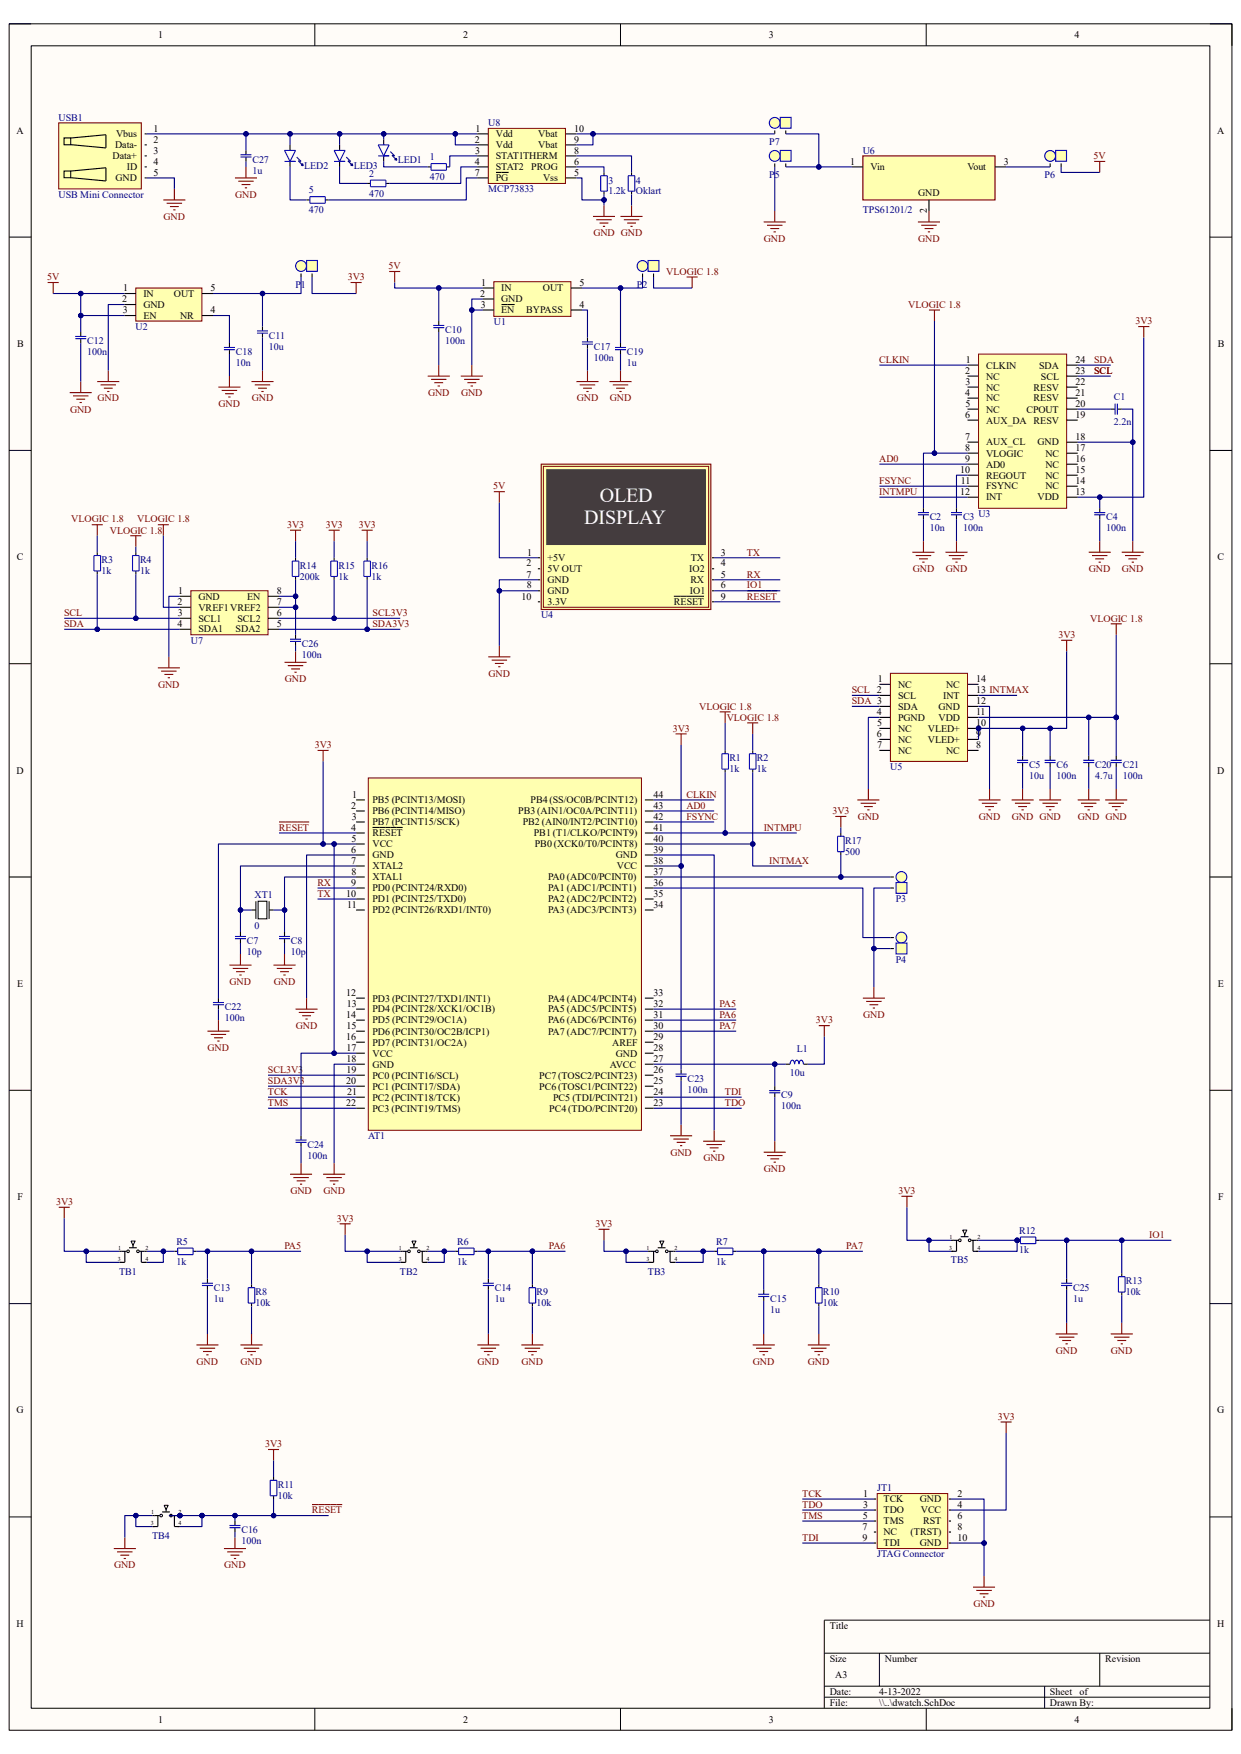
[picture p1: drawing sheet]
<svg xmlns="http://www.w3.org/2000/svg" width="210mm" height="297mm" viewBox="0 0 210 297" stroke-linecap="round" stroke-linejoin="round" font-family="sans-serif">
<defs><g id="words">
<g font-size="3.4" fill="#fff">
<text x="98.8" y="88.7">DISPLAY</text>
<text x="101.5" y="85">OLED</text>
</g>
<g font-size="1.7">
<text x="26.8" y="6.4">1</text>
<text x="78.4" y="6.4">2</text>
<text x="130.1" y="6.4">3</text>
<text x="181.8" y="6.4">4</text>
<text x="2.8" y="22.6">A</text>
<text x="19.6" y="23.2">Vbus</text>
<text x="26" y="22.3">1</text>
<text x="80.5" y="22.3">1</text>
<text x="83.9" y="23.2">Vdd</text>
<text x="91.1" y="23.2">Vbat</text>
<text x="97.2" y="22.3">10</text>
<text x="206" y="22.6">A</text>
<text x="19" y="27">Data+</text>
<text x="19.5" y="25.1">Data-</text>
<text x="21.5" y="28.8">ID</text>
<text x="26" y="24.2">2</text>
<text x="26" y="26">3</text>
<text x="26" y="27.9">4</text>
<text x="26" y="29.8">5</text>
<text x="80.3" y="24.2">2</text>
<text x="80.3" y="27.9">4</text>
<text x="80.3" y="29.8">7</text>
<text x="80.4" y="26">3</text>
<text x="83.9" y="25.1">Vdd</text>
<text x="83.9" y="27">STAT1THERM</text>
<text x="83.9" y="28.8">STAT2</text>
<text x="89.9" y="28.8">PROG</text>
<text x="91.1" y="25.1">Vbat</text>
<text x="97.2" y="29.8">5</text>
<text x="97.2" y="27.9">6</text>
<text x="97.2" y="26">8</text>
<text x="97.2" y="24.2">9</text>
<text x="143.9" y="27.9">1</text>
<text x="147.3" y="28.8">Vin</text>
<text x="163.7" y="28.8">Vout</text>
<text x="169.9" y="27.9">3</text>
<text x="19.6" y="30.7">GND</text>
<text x="83.9" y="30.7">PG</text>
<text x="91.9" y="30.7">Vss</text>
<text x="155.4" y="33.1">GND</text>
<text x="156.8" y="36.1" transform="rotate(-90 156.8 36.1)">2</text>
<text x="20.7" y="51.2">2</text>
<text x="20.8" y="53">3</text>
<text x="20.8" y="49.3">1</text>
<text x="24.3" y="50.2">IN</text>
<text x="24.3" y="52.1">GND</text>
<text x="24.3" y="54">EN</text>
<text x="29.4" y="50.2">OUT</text>
<text x="30.5" y="54">NR</text>
<text x="35.6" y="49.3">5</text>
<text x="35.6" y="53">4</text>
<text x="81.3" y="50.2">2</text>
<text x="81.4" y="52.1">3</text>
<text x="81.4" y="48.4">1</text>
<text x="84.8" y="49.3">IN</text>
<text x="84.8" y="51.2">GND</text>
<text x="84.8" y="53">EN</text>
<text x="89" y="53">BYPASS</text>
<text x="91.9" y="49.3">OUT</text>
<text x="98.1" y="48.4">5</text>
<text x="98.1" y="52.1">4</text>
<text x="2.9" y="58.8">B</text>
<text x="206.1" y="58.8">B</text>
<text x="163.3" y="63.3">2</text>
<text x="163.4" y="65.2">3</text>
<text x="163.4" y="61.5">1</text>
<text x="166.9" y="62.4">CLKIN</text>
<text x="166.9" y="64.3">NC</text>
<text x="175.9" y="62.4">SDA</text>
<text x="176.1" y="64.3">SCL</text>
<text x="182" y="65.2">22</text>
<text x="182" y="63.3">23</text>
<text x="182" y="61.5">24</text>
<text x="163.3" y="67.1">4</text>
<text x="163.3" y="70.8">6</text>
<text x="163.4" y="68.9">5</text>
<text x="166.9" y="66.1">NC</text>
<text x="166.9" y="68">NC</text>
<text x="166.9" y="69.9">NC</text>
<text x="166.9" y="71.7">AUX_DA RESV</text>
<text x="173.7" y="69.9">CPOUT</text>
<text x="174.9" y="68">RESV</text>
<text x="174.9" y="66.1">RESV</text>
<text x="182" y="70.8">19</text>
<text x="182" y="68.9">20</text>
<text x="182" y="67.1">21</text>
<text x="163.3" y="74.5">7</text>
<text x="163.3" y="76.4">8</text>
<text x="166.9" y="75.4">AUX_CL</text>
<text x="166.9" y="77.3">VLOGIC</text>
<text x="175.6" y="75.4">GND</text>
<text x="176.9" y="77.3">NC</text>
<text x="182" y="76.4">17</text>
<text x="182" y="74.5">18</text>
<text x="162.5" y="80.1">10</text>
<text x="162.5" y="83.8">12</text>
<text x="162.6" y="82">11</text>
<text x="163.3" y="78.2">9</text>
<text x="166.9" y="79.2">AD0</text>
<text x="166.9" y="81">REGOUT</text>
<text x="166.9" y="82.9">FSYNC</text>
<text x="176.9" y="82.9">NC</text>
<text x="176.9" y="81">NC</text>
<text x="176.9" y="79.2">NC</text>
<text x="182" y="83.8">13</text>
<text x="182" y="82">14</text>
<text x="182" y="80.1">15</text>
<text x="182" y="78.2">16</text>
<text x="166.9" y="84.8">INT</text>
<text x="175.6" y="84.8">VDD</text>
<text x="2.8" y="94.9">C</text>
<text x="89.1" y="95.9">2</text>
<text x="89.2" y="94.1">1</text>
<text x="92.7" y="95">+5V</text>
<text x="116.9" y="95">TX</text>
<text x="122" y="95.9">4</text>
<text x="122" y="94.1">3</text>
<text x="206" y="94.9">C</text>
<text x="30.1" y="100.6">1</text>
<text x="33.6" y="101.5">GND</text>
<text x="41.8" y="101.5">EN</text>
<text x="46.8" y="100.6">8</text>
<text x="88.3" y="101.5">10</text>
<text x="89.1" y="97.8">7</text>
<text x="89.2" y="99.7">8</text>
<text x="92.7" y="96.9">5V OUT</text>
<text x="92.7" y="98.7">GND</text>
<text x="92.7" y="100.6">GND</text>
<text x="116.6" y="96.9">IO2</text>
<text x="116.8" y="100.6">IO1</text>
<text x="116.8" y="98.7">RX</text>
<text x="122" y="101.5">9</text>
<text x="122" y="99.7">6</text>
<text x="122" y="97.8">5</text>
<text x="30" y="102.4">2</text>
<text x="30" y="106.2">4</text>
<text x="30.1" y="104.3">3</text>
<text x="33.6" y="103.4">VREF1VREF2</text>
<text x="33.6" y="105.2">SCL1</text>
<text x="33.6" y="107.1">SDA1</text>
<text x="39.9" y="107.1">SDA2</text>
<text x="40.2" y="105.2">SCL2</text>
<text x="46.8" y="106.2">5</text>
<text x="46.8" y="104.3">6</text>
<text x="46.8" y="102.4">7</text>
<text x="92.7" y="102.4">3.3V</text>
<text x="114" y="102.4">RESET</text>
<text x="148.5" y="115.5">1</text>
<text x="152" y="116.5">NC</text>
<text x="152" y="118.3">SCL</text>
<text x="159.6" y="118.3">INT</text>
<text x="160.1" y="116.5">NC</text>
<text x="165.2" y="119.3">12</text>
<text x="165.2" y="117.4">13 INTMAX</text>
<text x="165.2" y="115.5">14</text>
<text x="148.4" y="121.1">4</text>
<text x="148.4" y="124.8">6</text>
<text x="148.4" y="123">5</text>
<text x="152" y="120.2">SDA</text>
<text x="152" y="122">PGND</text>
<text x="152" y="123.9">NC</text>
<text x="152" y="125.8">NC</text>
<text x="157" y="125.8">VLED+</text>
<text x="157" y="123.9">VLED+</text>
<text x="158.8" y="122">VDD</text>
<text x="158.8" y="120.2">GND</text>
<text x="165.2" y="124.8">9</text>
<text x="165.2" y="123">10</text>
<text x="165.2" y="121.1">11</text>
<text x="2.8" y="131">D</text>
<text x="148.4" y="126.7">7</text>
<text x="152" y="127.6">NC</text>
<text x="160.1" y="127.6">NC</text>
<text x="165.2" y="126.7">8</text>
<text x="206" y="131">D</text>
<text x="59.4" y="136.9">2</text>
<text x="59.6" y="135.1">1</text>
<text x="63" y="136">PB5 (PCINT13/MOSI)</text>
<text x="63" y="137.9">PB6 (PCINT14/MISO)</text>
<text x="87.7" y="137.9">PB3 (AIN1/OC0A/PCINT11)</text>
<text x="89.8" y="136">PB4 (SS/OC0B/PCINT12)</text>
<text x="110.6" y="136.9">43</text>
<text x="110.6" y="135.1">44</text>
<text x="59.4" y="140.7">4</text>
<text x="59.5" y="142.5">5</text>
<text x="59.5" y="138.8">3</text>
<text x="63" y="139.7">PB7 (PCINT15/SCK)</text>
<text x="63" y="141.6">RESET</text>
<text x="63" y="143.5">VCC</text>
<text x="88.5" y="139.7">PB2 (AIN0/INT2/PCINT10)</text>
<text x="90.3" y="141.6">PB1 (T1/CLKO/PCINT9)</text>
<text x="90.5" y="143.5">PB0 (XCK0/T0/PCINT8)</text>
<text x="110.6" y="142.5">40</text>
<text x="110.6" y="140.7">41</text>
<text x="110.6" y="138.8">42</text>
<text x="59.4" y="144.4">6</text>
<text x="59.4" y="146.3">7</text>
<text x="59.4" y="150">9</text>
<text x="59.5" y="148.1">8</text>
<text x="63" y="145.3">GND</text>
<text x="63" y="147.2">XTAL2</text>
<text x="63" y="149.1">XTAL1</text>
<text x="92.8" y="149.1">PA0 (ADC0/PCINT0)</text>
<text x="104.2" y="145.3">GND</text>
<text x="104.4" y="147.2">VCC</text>
<text x="110.6" y="150">36</text>
<text x="110.6" y="148.1">37</text>
<text x="110.6" y="146.3">38</text>
<text x="110.6" y="144.4">39</text>
<text x="58.6" y="151.8">10</text>
<text x="58.8" y="153.7">11</text>
<text x="63" y="150.9">PD0 (PCINT24/RXD0)</text>
<text x="63" y="152.8">PD1 (PCINT25/TXD0)</text>
<text x="63" y="154.6">PD2 (PCINT26/RXD1/INT0)</text>
<text x="92.8" y="154.6">PA3 (ADC3/PCINT3)</text>
<text x="92.8" y="152.8">PA2 (ADC2/PCINT2)</text>
<text x="92.8" y="150.9">PA1 (ADC1/PCINT1)</text>
<text x="110.6" y="153.7">34</text>
<text x="110.6" y="151.8">35</text>
<text x="2.9" y="167.1">E</text>
<text x="206.1" y="167.1">E</text>
<text x="58.6" y="168.7">12</text>
<text x="58.6" y="172.4">14</text>
<text x="58.7" y="170.5">13</text>
<text x="63" y="169.6">PD3 (PCINT27/TXD1/INT1)</text>
<text x="63" y="171.4">PD4 (PCINT28/XCK1/OC1B)</text>
<text x="63" y="173.3">PD5 (PCINT29/OC1A)</text>
<text x="92.8" y="173.3">PA6 (ADC6/PCINT6)</text>
<text x="92.8" y="171.4">PA5 (ADC5/PCINT5)</text>
<text x="92.8" y="169.6">PA4 (ADC4/PCINT4)</text>
<text x="110.6" y="172.4">31</text>
<text x="110.6" y="170.5">32</text>
<text x="110.6" y="168.7">33</text>
<text x="58.6" y="176.1">16</text>
<text x="58.6" y="174.2">15</text>
<text x="58.6" y="178">17</text>
<text x="58.6" y="179.8">18</text>
<text x="63" y="175.2">PD6 (PCINT30/OC2B/ICP1)</text>
<text x="63" y="177">PD7 (PCINT31/OC2A)</text>
<text x="63" y="178.9">VCC</text>
<text x="92.8" y="175.2">PA7 (ADC7/PCINT7)</text>
<text x="103.6" y="177">AREF</text>
<text x="104.2" y="178.9">GND</text>
<text x="110.6" y="179.8">27</text>
<text x="110.6" y="178">28</text>
<text x="110.6" y="176.1">29</text>
<text x="110.6" y="174.2">30</text>
<text x="58.6" y="183.6">20</text>
<text x="58.6" y="181.7">19</text>
<text x="58.8" y="185.4">21</text>
<text x="63" y="180.8">GND</text>
<text x="63" y="182.6">PC0 (PCINT16/SCL)</text>
<text x="63" y="184.5">PC1 (PCINT17/SDA)</text>
<text x="91.3" y="184.5">PC6 (TOSC1/PCINT22)</text>
<text x="91.3" y="182.6">PC7 (TOSC2/PCINT23)</text>
<text x="103.2" y="180.8">AVCC</text>
<text x="110.6" y="185.4">24</text>
<text x="110.6" y="183.6">25</text>
<text x="110.6" y="181.7">26</text>
<text x="58.6" y="187.3">22</text>
<text x="63" y="186.4">PC2 (PCINT18/TCK)</text>
<text x="63" y="188.2">PC3 (PCINT19/TMS)</text>
<text x="93" y="188.2">PC4 (TDO/PCINT20)</text>
<text x="93.6" y="186.4">PC5 (TDI/PCINT21)</text>
<text x="110.6" y="187.3">23</text>
<text x="3" y="203.2">F</text>
<text x="206.2" y="203.2">F</text>
<text x="2.8" y="239.4">G</text>
<text x="206" y="239.4">G</text>
<text x="146" y="257.2">5</text>
<text x="146" y="255.3">3</text>
<text x="146.1" y="253.4">1</text>
<text x="149.5" y="254.4">TCK</text>
<text x="149.5" y="256.2">TDO</text>
<text x="155.7" y="254.4">GND</text>
<text x="155.8" y="256.2">VCC</text>
<text x="162.1" y="253.4">2</text>
<text x="162.1" y="255.3">4</text>
<text x="162.1" y="257.2">6</text>
<text x="146" y="259">7</text>
<text x="146" y="260.9">9</text>
<text x="149.5" y="258.1">TMS</text>
<text x="149.5" y="260">NC</text>
<text x="149.5" y="261.8">TDI</text>
<text x="154.1" y="260">(TRST)</text>
<text x="155.7" y="261.8">GND</text>
<text x="156.2" y="258.1">RST</text>
<text x="162.1" y="259">8</text>
<text x="162.1" y="260.9">10</text>
<text x="2.8" y="275.5">H</text>
<text x="140.4" y="275.8">Title</text>
<text x="206" y="275.5">H</text>
<text x="140.4" y="281.4">Size</text>
<text x="149.7" y="281.4">Number</text>
<text x="187" y="281.4">Revision</text>
<text x="140.4" y="287">Date:</text>
<text x="141.4" y="284.2">A3</text>
<text x="148.8" y="287">4-13-2022</text>
<text x="177.7" y="287">Sheet</text>
<text x="182.7" y="287">of</text>
<text x="26.8" y="291.7">1</text>
<text x="78.4" y="291.7">2</text>
<text x="130.1" y="291.7">3</text>
<text x="140.4" y="288.9">File:</text>
<text x="148.8" y="288.9">\\..\dwatch.SchDoc</text>
<text x="177.7" y="288.9">Drawn By:</text>
<text x="181.8" y="291.7">4</text>
</g>
<g font-size="1.7" fill="#000080">
<text x="9.9" y="20.4">USB1</text>
<text x="82.6" y="21.4">U8</text>
<text x="42.7" y="29.4">1u</text>
<text x="42.7" y="27.5">C27</text>
<text x="51.5" y="28.6">LED2</text>
<text x="59.9" y="28.6">LED3</text>
<text x="62.5" y="29.9">2</text>
<text x="67.3" y="27.7">LED1</text>
<text x="72.7" y="27.1">1</text>
<text x="130.2" y="24.6">P7</text>
<text x="146" y="26">U6</text>
<text x="9.9" y="33.5">USB Mini Connector</text>
<text x="52.2" y="32.7">5</text>
<text x="62.5" y="33.3">470</text>
<text x="72.7" y="30.5">470</text>
<text x="82.6" y="32.6">MCP73833</text>
<text x="103" y="32.9">1.2k</text>
<text x="103" y="31.1">3</text>
<text x="107.6" y="32.9">Oklart</text>
<text x="107.6" y="31.1">4</text>
<text x="130.2" y="30.1">P5</text>
<text x="176.8" y="30.1">P6</text>
<text x="52.2" y="36.1">470</text>
<text x="146" y="36.1">TPS61201/2</text>
<text x="50" y="48.8">P1</text>
<text x="107.8" y="48.8">P2</text>
<text x="14.8" y="58.3">C12</text>
<text x="22.9" y="55.8">U2</text>
<text x="45.5" y="59.2">10u</text>
<text x="45.5" y="57.4">C11</text>
<text x="75.4" y="58.3">100n</text>
<text x="75.4" y="56.4">C10</text>
<text x="83.6" y="55.1">U1</text>
<text x="100.5" y="59.2">C17</text>
<text x="14.8" y="60.2">100n</text>
<text x="39.9" y="62">10n</text>
<text x="39.9" y="60.2">C18</text>
<text x="100.5" y="61.1">100n</text>
<text x="106.1" y="62">1u</text>
<text x="106.1" y="60.2">C19</text>
<text x="188.5" y="71.9">2.2n</text>
<text x="188.5" y="67.8">C1</text>
<text x="157.4" y="90">10n</text>
<text x="157.4" y="88.1">C2</text>
<text x="163" y="90">100n</text>
<text x="163" y="88.1">C3</text>
<text x="165.6" y="87.5">U3</text>
<text x="187.2" y="90">100n</text>
<text x="187.2" y="88.1">C4</text>
<text x="17.2" y="95.4">R3</text>
<text x="23.7" y="95.4">R4</text>
<text x="17.2" y="97.2">1k</text>
<text x="23.7" y="97.2">1k</text>
<text x="50.8" y="98.2">200k</text>
<text x="50.8" y="96.3">R14</text>
<text x="57.3" y="98.2">1k</text>
<text x="57.3" y="96.3">R15</text>
<text x="62.9" y="98.2">1k</text>
<text x="62.9" y="96.3">R16</text>
<text x="91.6" y="104.7">U4</text>
<text x="32.3" y="109">U7</text>
<text x="51.1" y="111.4">100n</text>
<text x="51.1" y="109.6">C26</text>
<text x="123.4" y="130.8">1k</text>
<text x="123.4" y="128.9">R1</text>
<text x="128.1" y="130.8">1k</text>
<text x="128.1" y="128.9">R2</text>
<text x="150.7" y="130.4">U5</text>
<text x="174.2" y="131.9">10u</text>
<text x="174.2" y="130">C5</text>
<text x="178.8" y="131.9">100n</text>
<text x="178.8" y="130">C6</text>
<text x="185.3" y="131.9">4.7u</text>
<text x="185.3" y="130">C20</text>
<text x="190" y="131.9">100n</text>
<text x="190" y="130">C21</text>
<text x="143" y="142.9">R17</text>
<text x="143" y="144.8">500</text>
<text x="43.1" y="152.1">XT1</text>
<text x="151.6" y="152.8">P3</text>
<text x="41.8" y="161.8">10p</text>
<text x="41.8" y="159.9">C7</text>
<text x="43.1" y="157.3">0</text>
<text x="49.2" y="161.8">10p</text>
<text x="49.2" y="159.9">C8</text>
<text x="151.6" y="163">P4</text>
<text x="38.1" y="172.9">100n</text>
<text x="38.1" y="171.1">C22</text>
<text x="134.8" y="178.2">L1</text>
<text x="116.4" y="185">100n</text>
<text x="116.4" y="183.2">C23</text>
<text x="132.2" y="186">C9</text>
<text x="133.7" y="182.2">10u</text>
<text x="132.2" y="187.8">100n</text>
<text x="52" y="196.2">100n</text>
<text x="52" y="194.4">C24</text>
<text x="62.3" y="192.9">AT1</text>
<text x="172.5" y="208.9">R12</text>
<text x="20.2" y="215.8">TB1</text>
<text x="29.8" y="214.1">1k</text>
<text x="29.8" y="210.8">R5</text>
<text x="67.7" y="215.8">TB2</text>
<text x="77.4" y="214.1">1k</text>
<text x="77.4" y="210.8">R6</text>
<text x="109.6" y="215.8">TB3</text>
<text x="121.2" y="214.1">1k</text>
<text x="121.2" y="210.8">R7</text>
<text x="160.9" y="214">TB5</text>
<text x="172.5" y="212.3">1k</text>
<text x="36.2" y="220.5">1u</text>
<text x="36.2" y="218.6">C13</text>
<text x="43.3" y="221.2">10k</text>
<text x="43.3" y="219.3">R8</text>
<text x="83.7" y="220.5">1u</text>
<text x="83.7" y="218.6">C14</text>
<text x="90.8" y="221.2">10k</text>
<text x="90.8" y="219.3">R9</text>
<text x="130.3" y="220.5">C15</text>
<text x="139.3" y="221.2">10k</text>
<text x="139.3" y="219.3">R10</text>
<text x="181.6" y="220.5">1u</text>
<text x="181.6" y="218.6">C25</text>
<text x="190.5" y="219.3">10k</text>
<text x="190.5" y="217.5">R13</text>
<text x="130.3" y="222.3">1u</text>
<text x="47" y="252">R11</text>
<text x="47" y="253.8">10k</text>
<text x="148.4" y="252.5">JT1</text>
<text x="25.7" y="260.6">TB4</text>
<text x="40.9" y="261.5">100n</text>
<text x="40.9" y="259.6">C16</text>
<text x="148.4" y="263.7">JTAG Connector</text>
</g>
<g font-size="1.7" fill="#800000">
<text x="185.1" y="27">5V</text>
<text x="39.8" y="33.5">GND</text>
<text x="27.7" y="37.2">GND</text>
<text x="100.4" y="40">GND GND</text>
<text x="129.3" y="40.9">GND</text>
<text x="155.4" y="40.9">GND</text>
<text x="8" y="47.5">5V</text>
<text x="58.9" y="47.5">3V3</text>
<text x="65.7" y="45.6">5V</text>
<text x="112.7" y="46.5">VLOGIC 1.8</text>
<text x="153.7" y="52.1">VLOGIC 1.8</text>
<text x="192.2" y="54.9">3V3</text>
<text x="148.8" y="61.5">CLKIN</text>
<text x="185.2" y="63.3">SCL</text>
<text x="185.2" y="61.5">SDA</text>
<text x="11.9" y="69.9">GND</text>
<text x="16.5" y="68">GND</text>
<text x="37" y="68.9">GND</text>
<text x="42.6" y="68">GND</text>
<text x="72.4" y="67.1">GND</text>
<text x="78" y="67.1">GND</text>
<text x="97.6" y="68">GND</text>
<text x="103.2" y="68">GND</text>
<text x="83.5" y="82.9">5V</text>
<text x="148.8" y="83.8">INTMPU</text>
<text x="148.8" y="82">FSYNC</text>
<text x="148.8" y="78.2">AD0</text>
<text x="12.1" y="88.5">VLOGIC 1.8</text>
<text x="23.2" y="88.5">VLOGIC 1.8</text>
<text x="48.6" y="89.4">3V3</text>
<text x="55.1" y="89.4">3V3</text>
<text x="60.7" y="89.4">3V3</text>
<text x="18.6" y="90.3">VLOGIC 1.8</text>
<text x="126.4" y="94.1">TX</text>
<text x="126.4" y="99.7">IO1</text>
<text x="126.4" y="97.8">RX</text>
<text x="126.4" y="101.5">RESET</text>
<text x="154.5" y="96.9">GND</text>
<text x="160.1" y="96.9">GND</text>
<text x="184.3" y="96.9">GND</text>
<text x="189.9" y="96.9">GND</text>
<text x="10.8" y="106.2">SDA</text>
<text x="10.8" y="104.3">SCL</text>
<text x="63" y="106.2">SDA3V3</text>
<text x="63" y="104.3">SCL3V3</text>
<text x="184.5" y="105.2">VLOGIC 1.8</text>
<text x="179.1" y="108">3V3</text>
<text x="26.8" y="116.5">GND</text>
<text x="48.2" y="115.5">GND</text>
<text x="82.7" y="114.6">GND</text>
<text x="144.1" y="119.3">SDA 3</text>
<text x="144.1" y="117.4">SCL 2</text>
<text x="113.9" y="123.9">3V3</text>
<text x="118.3" y="120.2">VLOGIC 1.8</text>
<text x="123" y="122">VLOGIC 1.8</text>
<text x="53.3" y="126.7">3V3</text>
<text x="116.2" y="136.9">AD0</text>
<text x="116.2" y="135.1">CLKIN</text>
<text x="140.9" y="137.9">3V3</text>
<text x="47.2" y="140.7">RESET</text>
<text x="116.2" y="138.8">FSYNC</text>
<text x="129.2" y="140.7">INTMPU</text>
<text x="145.2" y="138.8">GND</text>
<text x="165.7" y="138.8">GND</text>
<text x="171.2" y="138.8">GND GND</text>
<text x="182.4" y="138.8">GND GND</text>
<text x="53.7" y="150">RX</text>
<text x="130.2" y="146.3">INTMAX</text>
<text x="53.7" y="151.8">TX</text>
<text x="38.9" y="166.8">GND</text>
<text x="46.4" y="166.8">GND</text>
<text x="121.8" y="170.5">PA5</text>
<text x="121.8" y="172.4">PA6</text>
<text x="138.1" y="173.3">3V3</text>
<text x="146.1" y="172.4">GND</text>
<text x="35.1" y="178">GND</text>
<text x="50.1" y="174.2">GND</text>
<text x="121.8" y="174.2">PA7</text>
<text x="45.3" y="185.4">TCK</text>
<text x="45.3" y="181.7">SCL3V3</text>
<text x="45.3" y="183.6">SDA3V3</text>
<text x="122.7" y="185.4">TDI</text>
<text x="45.3" y="187.3">TMS</text>
<text x="122.7" y="187.3">TDO</text>
<text x="113.5" y="195.7">GND</text>
<text x="119" y="196.6">GND</text>
<text x="49.1" y="202.2">GND</text>
<text x="54.7" y="202.2">GND</text>
<text x="129.3" y="198.5">GND</text>
<text x="152.1" y="202.2">3V3</text>
<text x="9.5" y="204">3V3</text>
<text x="57" y="206.8">3V3</text>
<text x="100.8" y="207.8">3V3</text>
<text x="194.5" y="209.6">IO1</text>
<text x="48.1" y="211.5">PA5</text>
<text x="92.9" y="211.5">PA6</text>
<text x="143.2" y="211.5">PA7</text>
<text x="33.3" y="231.1">GND</text>
<text x="40.7" y="231.1">GND</text>
<text x="80.8" y="231.1">GND</text>
<text x="88.3" y="231.1">GND</text>
<text x="127.4" y="231.1">GND</text>
<text x="136.7" y="231.1">GND</text>
<text x="178.7" y="229.2">GND</text>
<text x="188" y="229.2">GND</text>
<text x="44.9" y="245.1">3V3</text>
<text x="168.9" y="240.4">3V3</text>
<text x="52.8" y="256.2">RESET</text>
<text x="135.8" y="253.4">TCK</text>
<text x="135.8" y="255.3">TDO</text>
<text x="135.8" y="257.2">TMS</text>
<text x="135.8" y="260.9">TDI</text>
<text x="19.3" y="265.6">GND</text>
<text x="37.9" y="265.6">GND</text>
<text x="164.7" y="272.1">GND</text>
</g>
<g font-size="1">
<text x="160.7" y="209.8">1</text>
<text x="165.4" y="209.8">2</text>
<text x="19.9" y="213.5">3</text>
<text x="20" y="211.7">1</text>
<text x="24.6" y="211.7">2</text>
<text x="24.6" y="213.5">4</text>
<text x="67.5" y="213.5">3</text>
<text x="67.5" y="211.7">1</text>
<text x="72.2" y="211.7">2</text>
<text x="72.2" y="213.5">4</text>
<text x="109.4" y="213.5">3</text>
<text x="109.4" y="211.7">1</text>
<text x="114.1" y="211.7">2</text>
<text x="114.1" y="213.5">4</text>
<text x="160.7" y="211.7">3</text>
<text x="165.4" y="211.7">4</text>
<text x="25.6" y="256.4">1</text>
<text x="30.2" y="256.4">2</text>
<text x="25.5" y="258.3">3</text>
<text x="30.2" y="258.3">4</text>
</g>
</g></defs>
<path d="M1.5 4h207v289h-207z" fill-rule="evenodd" fill="#fffcf8"/>
<path d="M1.5 4h207v289h-207z" fill="none" stroke="#000" stroke-width=".17"/>
<path d="M5.3 7.8h199.4v281.5h-199.4z" fill-rule="evenodd" fill="#fffcf8"/>
<g fill="none" stroke="#000" stroke-width=".17">
<path d="M1.5 4h3.8M5.3 7.8h199.4v281.5h-199.4zM53.3 4v3.8M105 4v3.8M156.7 4v3.8M204.7 4h3.8v3.8M1.5 40.1h3.8M204.7 40.2h3.8M1.5 76.3h3.8M204.7 76.3h3.8M1.5 112.4h3.8M204.7 112.4h3.8"/>
<path d="M1.5 148.5h3.8M204.7 148.5h3.8M1.5 184.6h3.8M204.7 184.6h3.8M1.5 220.7h3.8M204.7 220.7h3.8M1.5 256.9h3.8M204.7 256.9h3.8M139.5 279.9h65.2M148.8 279.9v5.6M186.1 279.9v5.6M204.7 274.3h-65.2v15"/>
<path d="M53.3 289.3v3.7M105 289.3v3.7M139.5 285.5h65.2M139.5 287.4h65.2M156.7 289.3v3.7M176.8 285.5v3.8M208.5 289.3v3.7"/>
</g>
<path d="M148.5 252.9h11.9v9.3h-11.9z" fill-rule="evenodd" fill="#ffffb0"/>
<path d="M148.5 252.9h11.9v9.3h-11.9z" fill="none" stroke="#800000" stroke-width=".17"/>
<path d="M147.9 253.8h.4M147.9 255.7h.4M147.9 257.6h.4M147.9 259.4h.4M160.6 253.8h.3M160.6 255.7h.3M160.6 257.6h.3M160.6 259.4h.3M147.9 261.3h.4M160.6 261.3h.3" fill="none" stroke="#000" stroke-width=".19"/>
<path d="M43.7 152.6h1.5v3h-1.5z" fill-rule="evenodd" fill="#fff"/>
<path d="M43.7 152.6h1.5v3h-1.5z" fill="none" stroke="#110f0a" stroke-width=".19"/>
<path d="M42.6 154.1h.7M43.3 152.6v3M45.5 152.6v3M45.6 154.1h.7" fill="none" stroke="#000" stroke-width=".19"/>
<circle cx="30.4" cy="256.6" r=".37" fill="#000080"/>
<circle cx="30.4" cy="256.6" r=".37" fill="none" stroke="#000080" stroke-width=".17"/>
<path d="M29.5 258.5h.8M30.1 256.6h.3" fill="none" stroke="#000" stroke-width=".19"/>
<circle cx="30.4" cy="256.6" r=".37" fill="#000080"/>
<circle cx="30.4" cy="256.6" r=".37" fill="none" stroke="#000080" stroke-width=".17"/>
<path d="M25.8 258.5h.4M25.8 256.6h.4M27.4 256h1.3M28.1 255.5v.5M30.1 258.5h.3" fill="none" stroke="#000" stroke-width=".19"/>
<circle cx="27.3" cy="256.6" r=".22" fill="#f8fcff"/>
<circle cx="27.3" cy="256.6" r=".22" fill="none" stroke="#000" stroke-width=".17"/>
<path d="M26.1 256.6h.9" fill="none" stroke="#000" stroke-width=".19"/>
<circle cx="28.9" cy="256.6" r=".22" fill="#f8fcff"/>
<g fill="none" stroke="#000" stroke-width=".17">
<path d="M27.8 254.9h.7l-.4 .7z"/>
<circle cx="28.9" cy="256.6" r=".22"/>
</g>
<path d="M67.7 213.8h.4M67.7 211.9h.4M69.4 211.3h1.3M70.1 210.7v.5M71.5 213.8h.9M72 211.9h.4M26.7 256.6v1.9h-.7M29.2 256.6h.9M29.5 256.6v1.9" fill="none" stroke="#000" stroke-width=".19"/>
<circle cx="69.2" cy="211.9" r=".22" fill="#f8fcff"/>
<circle cx="69.2" cy="211.9" r=".22" fill="none" stroke="#000" stroke-width=".17"/>
<path d="M68.1 211.9h.9" fill="none" stroke="#000" stroke-width=".19"/>
<circle cx="70.9" cy="211.9" r=".22" fill="#f8fcff"/>
<g fill="none" stroke="#000" stroke-width=".17">
<path d="M69.7 210.2h.7l-.3 .7z"/>
<circle cx="70.9" cy="211.9" r=".22"/>
</g>
<g fill="none" stroke="#000" stroke-width=".19">
<path d="M40.7 157.8v.8M40.7 159v.7M48.1 157.8v.8M48.1 159v.7M131.1 183.9v.8M131.1 185.1v.7M67.9 213.8h.8M68.7 211.9v1.8M71.1 211.9h.9M71.5 211.9v1.8M77 211.9h.6M80.2 211.9h.6"/>
<path d="M82.6 216.6v.7M82.6 217.7v.7M90.1 217.5v.5M109.7 211.9h.3M109.7 213.8h.3M111.3 211.3h1.3M112 210.7v.5M113.4 213.8h.9M114 211.9h.3M90.1 220.7v.5M39.8 257.6v.7M39.8 258.7v.7"/>
<path d="M46.3 250.1v.6M46.3 253.3v.5"/>
</g>
<g fill="none" stroke="#00f" stroke-width=".19">
<path d="M39.8 158.6h1.8M39.8 158.9h1.8M47.2 158.6h1.9M47.2 158.9h1.9M130.2 184.7h1.8M130.2 185h1.8M77.6 211.3h2.6v1.1h-2.6zM81.7 217.3h1.9M81.7 217.7h1.9M89.5 218h1.2v2.7h-1.2zM38.8 258.3h1.9M38.8 258.7h1.9"/>
<path d="M45.7 250.7h1.2v2.6h-1.2z"/>
</g>
<g fill="none" stroke="#800000" stroke-width=".19">
<path d="M53.7 127.1h1.9M54.7 127.1v1.8M114.3 124.3h1.9M115.3 124.3v1.8M38.8 163.4h3.8M39.4 164h2.6M39.9 164.5h1.5M40.5 165.1h.4M40.7 161.6v1.8M46.3 163.4h3.7M46.8 164h2.7M47.4 164.5h1.5"/>
<path d="M48 165.1h.3M48.1 161.6v1.8M50 170.9h3.7M50.6 171.4h2.6M51.1 172h1.5M51.7 172.6h.4M51.9 169v1.9M138.6 173.7h1.8M139.5 173.7v1.8M119 193.3h3.7M119.5 193.8h2.7M120.1 194.4h1.5"/>
<path d="M120.7 194.9h.3M120.9 191.4v1.9M129.2 195.1h3.8M129.8 195.7h2.6M130.4 196.2h1.5M130.9 196.8h.4M131.1 193.3v1.8M57.5 207.2h1.8M58.4 207.2v1.9M80.8 227.7h3.7M81.3 228.3h2.6M81.9 228.9h1.5"/>
<path d="M82.5 229.4h.3M82.6 225.9v1.8M88.2 227.7h3.8M88.8 228.3h2.6M89.4 228.9h1.4M89.9 229.4h.4M90.1 225.9v1.8M45.4 245.4h1.8M46.3 245.4v1.9M169.3 240.8h1.9M170.3 240.8v1.9M19.3 262.2h3.7"/>
<path d="M19.8 262.8h2.6M20.4 263.3h1.5M20.9 263.9h.4M21.1 260.4v1.8M37.9 262.2h3.7M38.5 262.8h2.6M39 263.3h1.5M39.6 263.9h.4M39.8 260.4v1.8M164.7 268.8h3.7M165.2 269.3h2.6M165.8 269.9h1.5"/>
<path d="M166.3 270.4h.4M166.5 266.9v1.9"/>
</g>
<circle cx="111.2" cy="211.9" r=".22" fill="#f8fcff"/>
<circle cx="111.2" cy="211.9" r=".22" fill="none" stroke="#000" stroke-width=".17"/>
<path d="M110 211.9h.9" fill="none" stroke="#000" stroke-width=".19"/>
<circle cx="112.8" cy="211.9" r=".22" fill="#f8fcff"/>
<g fill="none" stroke="#000" stroke-width=".17">
<path d="M111.6 210.2h.8l-.4 .7z"/>
<circle cx="112.8" cy="211.9" r=".22"/>
</g>
<g fill="none" stroke="#000" stroke-width=".19">
<path d="M20.2 211.9h.4M20.2 213.8h.4M21.8 211.3h1.3M22.5 210.7v.5M23.9 213.8h.9M24.5 211.9h.3M109.9 213.8h.7M110.6 211.9v1.8M113.1 211.9h.9M113.4 211.9v1.8M120.9 211.9h.5M124 211.9h.6"/>
<path d="M129.2 218.4v.7M129.2 219.6v.7M138.6 217.5v.5M138.6 220.7v.5"/>
</g>
<path d="M121.4 211.3h2.6v1.1h-2.6zM128.3 219.2h1.9M128.3 219.5h1.9M138 218h1.1v2.7h-1.1z" fill="none" stroke="#00f" stroke-width=".19"/>
<g fill="none" stroke="#800000" stroke-width=".19">
<path d="M35.1 174.6h3.7M35.7 175.2h2.6M36.2 175.7h1.5M36.8 176.3h.4M37 172.7v1.9M113.4 192.3h3.7M114 192.9h2.6M114.5 193.4h1.5M115.1 194h.4M115.3 190.5v1.8M101.3 208.2h1.8M102.2 208.2v1.8"/>
<path d="M127.4 227.7h3.7M127.9 228.3h2.7M128.5 228.9h1.5M129.1 229.4h.3M129.2 225.9v1.8M136.7 227.7h3.7M137.3 228.3h2.6M137.8 228.9h1.5M138.4 229.4h.4M138.6 225.9v1.8"/>
</g>
<circle cx="21.7" cy="211.9" r=".22" fill="#f8fcff"/>
<circle cx="21.7" cy="211.9" r=".22" fill="none" stroke="#000" stroke-width=".17"/>
<path d="M20.5 211.9h.9" fill="none" stroke="#000" stroke-width=".19"/>
<circle cx="23.3" cy="211.9" r=".22" fill="#f8fcff"/>
<g fill="none" stroke="#000" stroke-width=".17">
<path d="M22.2 210.2h.7l-.4 .7z"/>
<circle cx="23.3" cy="211.9" r=".22"/>
</g>
<g fill="none" stroke="#000" stroke-width=".19">
<path d="M188 69.3h.7M189.1 69.3h.7M156.3 86.1v.7M156.3 87.2v.7M161.9 86.1v.7M161.9 87.2v.7M186.1 86.1v.7M186.1 87.2v.7M122.7 127.1v.5M122.7 130.2v.6M127.4 127.1v.5M127.4 130.2v.6"/>
<path d="M173.1 128v.7M173.1 129.1v.8M177.7 128v.7M177.7 129.1v.8M20.4 213.8h.7M21.1 211.9v1.8M23.6 211.9h.9M23.9 211.9v1.8M29.5 211.9h.6M32.7 211.9h.5M35.1 216.6v.7M35.1 217.7v.7"/>
<path d="M42.6 217.5v.5M160.9 211.9h.4M160.9 210h.4M162.6 209.4h1.3M163.3 208.9v.5M164.7 211.9h.9M165.2 210h.4M42.6 220.7v.5"/>
</g>
<g fill="none" stroke="#00f" stroke-width=".19">
<path d="M188.7 68.3v1.9M189.1 68.3v1.9M155.3 86.8h1.9M155.3 87.2h1.9M160.9 86.8h1.9M160.9 87.2h1.9M185.2 86.8h1.8M185.2 87.2h1.8M122.2 127.6h1.1v2.6h-1.1zM126.8 127.6h1.1v2.6h-1.1zM172.1 128.7h1.9M172.1 129.1h1.9"/>
<path d="M176.8 128.7h1.8M176.8 129.1h1.8M30.1 211.3h2.6v1.1h-2.6zM34.2 217.3h1.8M34.2 217.7h1.8M42 218h1.1v2.7h-1.1z"/>
</g>
<g fill="none" stroke="#800000" stroke-width=".19">
<path d="M157.2 52.5h1.9M158.1 52.5v1.9M192.6 55.3h1.9M193.6 55.3v1.9M154.4 93.5h3.7M155 94.1h2.6M155.5 94.6h1.5M156.1 95.2h.4M156.3 91.6v1.9M160 93.5h3.7M160.6 94.1h2.6M161.1 94.6h1.5"/>
<path d="M161.7 95.2h.4M161.9 91.6v1.9M184.2 93.5h3.8M184.8 94.1h2.6M185.4 94.6h1.4M185.9 95.2h.4M186.1 91.7v1.8M189.8 93.5h3.8M190.4 94.1h2.6M191 94.6h1.4M191.5 95.2h.4M191.7 91.7v1.8"/>
<path d="M179.6 108.4h1.9M180.5 108.4v1.9M188 105.6h1.8M188.9 105.6v1.9M47.2 139.2h5.1M121.8 120.5h1.9M122.7 120.5v1.9M126.4 122.4h1.9M127.4 122.4v1.9M145.1 135.5h3.7M145.6 136h2.7M146.2 136.6h1.5"/>
<path d="M146.8 137.1h.3M147 133.6v1.9M165.6 135.5h3.7M166.2 136h2.6M166.7 136.6h1.5M167.3 137.1h.4M167.5 133.6v1.9M171.2 135.5h3.7M171.8 136h2.6M172.3 136.6h1.5M172.9 137.1h.3M173.1 133.6v1.9"/>
<path d="M175.9 135.5h3.7M176.4 136h2.6M177 136.6h1.5M177.5 137.1h.4M177.7 133.6v1.9M9.9 204.4h1.9M10.9 204.4v1.9M33.2 227.7h3.8M33.8 228.3h2.6M34.4 228.9h1.4M34.9 229.4h.4M35.1 225.9v1.8"/>
<path d="M40.7 227.7h3.7M41.3 228.3h2.6M41.8 228.9h1.5M42.4 229.4h.3M42.6 225.9v1.8M52.8 254.8h5.1"/>
</g>
<circle cx="162.4" cy="210" r=".22" fill="#f8fcff"/>
<circle cx="162.4" cy="210" r=".22" fill="none" stroke="#000" stroke-width=".17"/>
<path d="M161.3 210h.9" fill="none" stroke="#000" stroke-width=".19"/>
<circle cx="164.1" cy="210" r=".22" fill="#f8fcff"/>
<g fill="none" stroke="#000" stroke-width=".17">
<path d="M162.9 208.3h.7l-.3 .7z"/>
<circle cx="164.1" cy="210" r=".22"/>
</g>
<path d="M161.9 210v1.9h-.8M164.3 210h.9M164.7 210v1.9" fill="none" stroke="#000" stroke-width=".19"/>
<circle cx="172.1" cy="210" r=".37" fill="#000080"/>
<circle cx="172.1" cy="210" r=".37" fill="none" stroke="#000080" stroke-width=".17"/>
<path d="M172.1 210h.6M175.3 210h.6" fill="none" stroke="#000" stroke-width=".19"/>
<circle cx="172.1" cy="210" r=".37" fill="#000080"/>
<circle cx="172.1" cy="210" r=".37" fill="none" stroke="#000080" stroke-width=".17"/>
<path d="M172.7 209.5h2.6v1.1h-2.6zM179.6 217.3h1.9M179.6 217.7h1.9M189.3 216.2h1.1v2.6h-1.1z" fill="none" stroke="#00f" stroke-width=".19"/>
<path d="M180.5 216.6v.7M180.5 217.7v.7M189.8 215.6v.6M189.8 218.8v.6" fill="none" stroke="#000" stroke-width=".19"/>
<path d="M152.5 202.6h1.9M153.5 202.6v1.8M178.6 225.9h3.8M179.2 226.4h2.6M179.8 227h1.5M180.3 227.6h.4M180.5 224v1.9M188 225.9h3.7M188.5 226.4h2.6M189.1 227h1.5M189.7 227.6h.3M189.8 224v1.9" fill="none" stroke="#800000" stroke-width=".19"/>
<circle cx="152.5" cy="148.5" r=".92" fill="#ffffb0"/>
<circle cx="152.5" cy="148.5" r=".92" fill="none" stroke="#00f" stroke-width=".19"/>
<path d="M150.7 150.4h.6M150.7 148.5h.6" fill="none" stroke="#000" stroke-width=".19"/>
<path d="M151.6 149.4h1.9v1.9h-1.9z" fill-rule="evenodd" fill="#ffffb0"/>
<path d="M151.6 149.4h1.9v1.9h-1.9z" fill="none" stroke="#00f" stroke-width=".19"/>
<circle cx="152.5" cy="158.8" r=".92" fill="#ffffb0"/>
<circle cx="152.5" cy="158.8" r=".92" fill="none" stroke="#00f" stroke-width=".19"/>
<path d="M150.7 158.8h.6M150.7 160.6h.6" fill="none" stroke="#000" stroke-width=".19"/>
<path d="M151.6 159.7h1.9v1.8h-1.9z" fill-rule="evenodd" fill="#ffffb0"/>
<path d="M151.6 159.7h1.9v1.8h-1.9z" fill="none" stroke="#00f" stroke-width=".19"/>
<path d="M146 169h3.8M146.6 169.6h2.6M147.1 170.1h1.5M147.7 170.7h.4M147.9 167.1v1.9" fill="none" stroke="#800000" stroke-width=".19"/>
<path d="M165.6 60h14.9v26.1h-14.9z" fill-rule="evenodd" fill="#ffffb0"/>
<path d="M165.6 60h14.9v26.1h-14.9z" fill="none" stroke="#800000" stroke-width=".17"/>
<g fill="none" stroke="#000" stroke-width=".19">
<path d="M13.7 56.2v.8M13.7 57.4v.7M38.8 58.1v.7M38.8 59.2v.8M44.4 55.3v.7M44.4 56.4v.8M163.7 61.8h1.9M163.7 63.7h1.9M163.7 65.5h1.9M163.7 67.4h1.9M163.7 69.3h1.9M163.7 71.1h1.9"/>
<path d="M163.7 74.9h1.9M163.7 76.7h1.9M163.7 78.6h1.9M180.5 61.8h1.9M180.5 63.7h1.9M180.5 65.6h1.9M180.5 67.4h1.9M180.5 69.3h1.9M180.5 71.1h1.9M180.5 74.9h1.9M180.5 76.7h1.9M180.5 78.6h1.9"/>
<path d="M163.7 80.5h1.9M163.7 82.3h1.9M163.7 84.2h1.9M180.5 80.5h1.9M180.5 82.3h1.9M180.5 84.2h1.9M184.2 128v.7M184.2 129.1v.8M188.9 128v.7M188.9 129.1v.8M37 169v.7M37 170.1v.8"/>
<path d="M115.3 181.1v.8M115.3 182.3v.7"/>
</g>
<g fill="none" stroke="#800000" stroke-width=".19">
<path d="M11.8 66.5h3.7M12.4 67h2.6M12.9 67.6h1.5M13.5 68.2h.3M13.7 64.6v1.9M16.5 64.6h3.7M17 65.2h2.6M17.6 65.7h1.5M18.1 66.3h.4M18.3 62.8v1.8M37 65.5h3.7M37.5 66.1h2.6"/>
<path d="M38.1 66.7h1.5M38.6 67.2h.4M38.8 63.7v1.8M42.6 64.6h3.7M43.1 65.2h2.6M43.7 65.7h1.5M44.2 66.3h.4M44.4 62.8v1.8M83.6 83.3h1.8M84.5 83.3v1.8M82.6 111.2h3.8M83.2 111.8h2.6"/>
<path d="M83.8 112.3h1.4M84.3 112.9h.4M84.5 109.4v1.8M182.4 135.5h3.7M182.9 136h2.6M183.5 136.6h1.5M184.1 137.1h.3M184.2 133.6v1.9M187 135.5h3.8M187.6 136h2.6M188.2 136.6h1.5M188.7 137.1h.4"/>
<path d="M188.9 133.6v1.9"/>
</g>
<g fill="none" stroke="#00f" stroke-width=".19">
<path d="M12.7 57h1.9M12.7 57.3h1.9M37.9 58.8h1.9M37.9 59.2h1.9M43.5 56h1.9M43.5 56.4h1.9M183.3 128.7h1.9M183.3 129.1h1.9M188 128.7h1.8M188 129.1h1.8M36 169.8h1.9M36 170.1h1.9"/>
<path d="M114.3 181.9h1.9M114.3 182.3h1.9"/>
</g>
<path d="M62.3 131.7h46.3v59.7h-46.3z" fill-rule="evenodd" fill="#ffffb0"/>
<path d="M62.3 131.7h46.3v59.7h-46.3z" fill="none" stroke="#800000" stroke-width=".17"/>
<g fill="none" stroke="#000" stroke-width=".19">
<path d="M74.3 54.4v.7M74.3 55.5v.7M99.4 57.2v.7M99.4 58.3v.7M105 58.1v.7M105 59.2v.8M60.3 135.5h1.4M60.3 137.3h1.4M60.3 139.2h1.4M109.1 135.5h1.5M109.1 137.3h1.5M109.1 139.2h1.5"/>
<path d="M60.3 141h1.4M60.3 142.9h1.4M60.3 144.8h1.4M60.3 146.6h1.4M60.3 148.5h1.4M60.3 150.4h1.4M60.3 152.2h1.4M60.3 154.1h1.4M63 140.1h5.1M109.1 141h1.5M109.1 142.9h1.5M109.1 144.8h1.5"/>
<path d="M109.1 146.6h1.5M109.1 148.5h1.5M109.1 150.4h1.5M109.1 152.2h1.5M109.1 154.1h1.5M60.3 169h1.4M60.3 170.9h1.4M60.3 172.7h1.4M60.3 174.6h1.4M60.3 176.5h1.4M60.3 178.3h1.4M109.1 169h1.5"/>
<path d="M109.1 170.9h1.5M109.1 172.7h1.5M109.1 174.6h1.5M109.1 176.5h1.5M109.1 178.3h1.5M50.9 192.3v.8M50.9 193.5v.7M60.3 180.2h1.4M60.3 182.1h1.4M60.3 183.9h1.4M60.3 185.8h1.4M60.3 187.7h1.4"/>
<path d="M109.1 180.2h1.5M109.1 182.1h1.5M109.1 183.9h1.5M109.1 185.8h1.5M109.1 187.7h1.5"/>
</g>
<g fill="none" stroke="#800000" stroke-width=".19">
<path d="M72.4 63.7h3.7M72.9 64.2h2.7M73.5 64.8h1.5M74.1 65.4h.3M74.3 61.8v1.9M78 63.7h3.7M78.5 64.2h2.6M79.1 64.8h1.5M79.7 65.4h.3M79.8 61.8v1.9M97.6 64.6h3.7M98.1 65.2h2.6"/>
<path d="M98.7 65.7h1.5M99.2 66.3h.4M99.4 62.8v1.8M103.1 64.6h3.8M103.7 65.2h2.6M104.3 65.7h1.5M104.8 66.3h.4M105 62.8v1.8M49.1 198.8h3.7M49.6 199.4h2.7M50.2 200h1.5M50.9 197v1.8"/>
<path d="M54.7 198.8h3.7M55.2 199.4h2.6M55.8 200h1.5M56.5 197v1.8M50.8 200.5h.3M56.4 200.5h.3"/>
</g>
<path d="M73.3 55.1h1.9M73.3 55.5h1.9M98.5 57.9h1.9M98.5 58.3h1.9M104.1 58.8h1.8M104.1 59.2h1.8M50 193.1h1.9M50 193.4h1.9" fill="none" stroke="#00f" stroke-width=".19"/>
<circle cx="108.7" cy="45" r=".92" fill="#ffffb0"/>
<circle cx="108.7" cy="45" r=".92" fill="none" stroke="#00f" stroke-width=".19"/>
<path d="M108.7 46.3v.6M110.6 46.3v.6" fill="none" stroke="#000" stroke-width=".19"/>
<path d="M109.7 44.1h1.8v1.8h-1.8z" fill-rule="evenodd" fill="#ffffb0"/>
<path d="M109.7 44.1h1.8v1.8h-1.8z" fill="none" stroke="#00f" stroke-width=".19"/>
<circle cx="50.9" cy="45" r=".92" fill="#ffffb0"/>
<circle cx="50.9" cy="45" r=".92" fill="none" stroke="#00f" stroke-width=".19"/>
<path d="M50.9 46.3v.6M52.8 46.3v.6" fill="none" stroke="#000" stroke-width=".19"/>
<path d="M51.9 44.1h1.8v1.8h-1.8z" fill-rule="evenodd" fill="#ffffb0"/>
<path d="M51.9 44.1h1.8v1.8h-1.8z" fill="none" stroke="#00f" stroke-width=".19"/>
<path d="M8.1 47.8h1.8M9 47.8v1.9M59.3 47.8h1.9M60.3 47.8v1.9M65.9 46h1.8M66.8 46v1.8M116.2 46.9h1.9M117.1 46.9v1.9" fill="none" stroke="#800000" stroke-width=".19"/>
<circle cx="165.6" cy="123.3" r=".37" fill="#000080"/>
<circle cx="165.6" cy="123.3" r=".37" fill="none" stroke="#000080" stroke-width=".17"/>
<path d="M150.7 114h13v14.9h-13z" fill-rule="evenodd" fill="#ffffb0"/>
<path d="M150.7 114h13v14.9h-13z" fill="none" stroke="#800000" stroke-width=".17"/>
<path d="M148.8 115.9h1.9M148.8 117.8h1.9M148.8 119.6h1.9M148.8 121.5h1.9M148.8 123.3h1.9M148.8 125.2h1.9M148.8 127.1h1.9M163.7 123.3h1.9M163.7 125.2h1.9M163.7 127.1h1.9" fill="none" stroke="#000" stroke-width=".19"/>
<circle cx="165.6" cy="123.3" r=".37" fill="#000080"/>
<circle cx="165.6" cy="123.3" r=".37" fill="none" stroke="#000080" stroke-width=".17"/>
<path d="M163.7 119.6h1.9M163.7 117.8h1.9M163.7 115.9h1.9M163.7 121.5h1.9" fill="none" stroke="#000" stroke-width=".19"/>
<path d="M146 26.4h22.4v7.5h-22.4z" fill-rule="evenodd" fill="#ffffb0"/>
<path d="M146 26.4h22.4v7.5h-22.4z" fill="none" stroke="#800000" stroke-width=".19"/>
<path d="M144.2 28.3h1.8M157.2 33.9v1.8M168.4 28.3h1.9" fill="none" stroke="#000" stroke-width=".19"/>
<circle cx="177.7" cy="26.4" r=".92" fill="#ffffb0"/>
<circle cx="177.7" cy="26.4" r=".92" fill="none" stroke="#00f" stroke-width=".19"/>
<path d="M177.7 27.7v.6M179.6 27.7v.6" fill="none" stroke="#000" stroke-width=".19"/>
<path d="M178.6 25.5h1.9v1.8h-1.9z" fill-rule="evenodd" fill="#ffffb0"/>
<path d="M178.6 25.5h1.9v1.8h-1.9z" fill="none" stroke="#00f" stroke-width=".19"/>
<circle cx="131.1" cy="26.4" r=".92" fill="#ffffb0"/>
<circle cx="131.1" cy="26.4" r=".92" fill="none" stroke="#00f" stroke-width=".19"/>
<path d="M131.1 27.7v.6M133 27.7v.6" fill="none" stroke="#000" stroke-width=".19"/>
<path d="M132 25.5h1.9v1.8h-1.9z" fill-rule="evenodd" fill="#ffffb0"/>
<path d="M132 25.5h1.9v1.8h-1.9zM133.7 180.2l.1-.3 .3-.4 .3 .3 .1 .4 .1-.6 .2-.1 .4 .3v.4l.2-.6 .2-.1 .2 .1 .2 .6" fill="none" stroke="#00f" stroke-width=".19"/>
<path d="M129.2 37.6h3.8M129.8 38.1h2.6M130.4 38.7h1.5M130.9 39.3h.4M131.1 35.7v1.9M155.3 37.6h3.8M155.9 38.1h2.6M156.5 38.7h1.5M157 39.3h.4M157.2 35.7v1.9M185.2 27.3h1.8M186.1 27.3v1.9" fill="none" stroke="#800000" stroke-width=".19"/>
<path d="M133 180.2h.7M136 180.2h.7" fill="none" stroke="#000" stroke-width=".19"/>
<path d="M32.3 100h13.1v7.5h-13.1z" fill-rule="evenodd" fill="#ffffb0"/>
<path d="M32.3 100h13.1v7.5h-13.1z" fill="none" stroke="#800000" stroke-width=".17"/>
<g fill="none" stroke="#000" stroke-width=".19">
<path d="M16.5 93.5v.6M16.5 96.7v.5M23 93.5v.6M23 96.7v.5M50 94.4v.6M50 97.6v.6M56.5 94.4v.6M56.5 97.6v.6M62.1 94.4v.6M62.1 97.6v.6M30.4 101h1.9M30.4 102.8h1.9"/>
<path d="M30.4 104.7h1.9M30.4 106.6h1.9M45.4 101h1.8M45.4 102.8h1.8M45.4 104.7h1.8M45.4 106.6h1.8M50 107.5v.7M50 108.6v.8"/>
</g>
<path d="M15.9 94.1h1.1v2.6h-1.1zM22.4 94.1h1.1v2.6h-1.1zM49.5 95h1.1v2.6h-1.1zM56 95h1.1v2.6h-1.1zM61.6 95h1.1v2.6h-1.1zM49.1 108.2h1.8M49.1 108.6h1.8" fill="none" stroke="#00f" stroke-width=".19"/>
<g fill="none" stroke="#800000" stroke-width=".19">
<path d="M15.5 88.9h1.9M16.5 88.9v1.8M22.1 90.7h1.8M23 90.7v1.9M26.7 88.9h1.9M27.6 88.9v1.8M49.1 89.8h1.8M50 89.8v1.8M55.6 89.8h1.9M56.5 89.8v1.8M61.2 89.8h1.9M62.1 89.8v1.8"/>
<path d="M26.7 113.1h3.7M27.3 113.6h2.6M27.8 114.2h1.5M28.4 114.8h.4M28.6 111.2v1.9M48.1 112.2h3.8M48.7 112.7h2.6M49.3 113.3h1.5M49.8 113.8h.4M50 110.3v1.9"/>
</g>
<path d="M91.6 78.6h28.7v24.6h-28.7z" fill-rule="evenodd" fill="#ffffb0"/>
<path d="M91.6 78.6h28.7v24.6h-28.7z" fill="none" stroke="#800000" stroke-width=".19"/>
<path d="M92 79h27.9v23.8h-27.9z" fill-rule="evenodd" fill="#ffffb0"/>
<path d="M92 79h27.9v23.8h-27.9z" fill="none" stroke="#800000" stroke-width=".17"/>
<path d="M91 94.4h.4M91 96.3h.4M91 98.2h.4M120.5 94.4h.4M120.5 96.3h.4M120.5 98.2h.4M91 100h.4M91 101.9h.4M114 101h5.1M120.5 100h.4M120.5 101.9h.4" fill="none" stroke="#000" stroke-width=".19"/>
<path d="M92.5 79.5h26.9v12.7h-26.9z" fill-rule="evenodd" fill="#443c3e"/>
<path d="M92.5 79.5h26.9v12.7h-26.9z" fill="none" stroke="#443c3e" stroke-width=".17"/>
<path d="M27.6 33.9h3.8M28.2 34.4h2.6M28.8 35h1.5M29.3 35.5h.4M29.5 32v1.9M39.8 30.1h3.7M40.3 30.7h2.6M40.9 31.2h1.5M41.4 31.8h.4M41.6 28.3v1.8M126.4 100h5.2" fill="none" stroke="#800000" stroke-width=".19"/>
<g fill="none" stroke="#000" stroke-width=".19">
<path d="M41.6 25.5v.7M41.6 26.6v.7M49.1 24.5v1M49.1 27.3v1M51.9 33.9h.5M55 33.9h.6M57.5 24.5v1M57.5 27.3v1M62.1 31.1h.6M64.9 23.6v.9M64.9 26.4v.9M65.3 31.1h.6"/>
<path d="M72.4 28.3h.5M75.6 28.3h.5"/>
</g>
<path d="M40.7 26.2h1.9M40.7 26.6h1.9M48.1 25.5h1.9l-.9 1.8zM48.1 27.3h1.9M52.4 33.3h2.6v1.1h-2.6zM56.5 25.5h1.9l-.9 1.8zM56.5 27.3h1.9M62.7 30.5h2.6v1.1h-2.6zM64 24.5h1.9l-1 1.9zM64 26.4h1.9M72.9 27.7h2.7v1.1h-2.7z" fill="none" stroke="#00f" stroke-width=".19"/>
<path d="M50.2 26.6l.7 .7-.4-.1 .8 .9M51.2 27.7l.1 .4-.4-.1zM58.6 26.6l.7 .7-.4-.1 .8 .9M59.3 28l.3-.3 .1 .4zM66.1 25.7l.7 .7-.5-.1 .9 .8M67.1 26.8l.1 .3-.4-.1z" fill="none" stroke="#11037f" stroke-width=".19"/>
<path d="M82.6 21.7h13.1v9.4h-13.1z" fill-rule="evenodd" fill="#ffffb0"/>
<path d="M82.6 21.7h13.1v9.4h-13.1z" fill="none" stroke="#800000" stroke-width=".17"/>
<g fill="none" stroke="#000" stroke-width=".19">
<path d="M80.8 22.7h1.8M80.8 24.5h1.8M80.8 26.4h1.8M80.8 28.3h1.8M80.8 30.1h1.8M83.9 29.2h2.2M95.7 22.7h1.9M95.7 24.5h1.9M95.7 26.4h1.9M95.7 28.3h1.9M95.7 30.1h1.9M102.2 29.2v.6"/>
<path d="M102.2 32.4v.5M106.9 29.2v.6M106.9 32.4v.5"/>
</g>
<path d="M101.7 29.8h1.1v2.6h-1.1zM106.3 29.8h1.1v2.6h-1.1z" fill="none" stroke="#00f" stroke-width=".19"/>
<path d="M100.4 36.7h3.7M100.9 37.2h2.6M101.5 37.8h1.5M102 38.3h.4M102.2 34.8v1.9M105 36.7h3.7M105.6 37.2h2.6M106.1 37.8h1.5M106.7 38.3h.4M106.9 34.8v1.9" fill="none" stroke="#800000" stroke-width=".19"/>
<circle cx="131.1" cy="20.8" r=".92" fill="#ffffb0"/>
<circle cx="131.1" cy="20.8" r=".92" fill="none" stroke="#00f" stroke-width=".19"/>
<path d="M131.1 22.1v.6M133 22.1v.6" fill="none" stroke="#000" stroke-width=".19"/>
<path d="M132 19.9h1.9v1.8h-1.9z" fill-rule="evenodd" fill="#ffffb0"/>
<path d="M132 19.9h1.9v1.8h-1.9z" fill="none" stroke="#00f" stroke-width=".19"/>
<path d="M9.9 20.8h14v11.2h-14z" fill-rule="evenodd" fill="#ffffb0"/>
<path d="M9.9 20.8h14v11.2h-14z" fill="none" stroke="#800000" stroke-width=".17"/>
<path d="M24.5 22.7h.3M24.5 24.5h.3M24.5 26.4h.3M24.5 28.3h.3M24.5 30.1h.3" fill="none" stroke="#000" stroke-width=".19"/>
<path d="M10.8 23.4h1.2v1.1h-1.2z" fill-rule="evenodd" fill="#ffffb0"/>
<path d="M10.8 23.4h1.2v1.1h-1.2zM12 23.4l5.9-.6v2.3l-5.9-.6" fill="none" stroke="#000" stroke-width=".19"/>
<path d="M10.8 29h1.2v1.1h-1.2z" fill-rule="evenodd" fill="#ffffb0"/>
<path d="M10.8 29h1.2v1.1h-1.2zM12 29l5.9-.6v2.2l-5.9-.5" fill="none" stroke="#000" stroke-width=".19"/>
<path d="M83.6 47.7h13v5.9h-13z" fill-rule="evenodd" fill="#ffffb0"/>
<path d="M83.6 47.7h13v5.9h-13z" fill="none" stroke="#800000" stroke-width=".17"/>
<path d="M81.7 48.8h1.9M81.7 50.6h1.9M81.7 52.5h1.9M84.9 51.6h2.2M96.6 48.8h1.9M96.6 52.5h1.9" fill="none" stroke="#000" stroke-width=".19"/>
<path d="M133 28.3h11.2" fill="none" stroke="#000080" stroke-width=".19"/>
<circle cx="138.6" cy="28.3" r=".37" fill="#000080"/>
<circle cx="138.6" cy="28.3" r=".37" fill="none" stroke="#000080" stroke-width=".17"/>
<path d="M9 49.7h12.1" fill="none" stroke="#000080" stroke-width=".19"/>
<circle cx="13.7" cy="49.7" r=".37" fill="#000080"/>
<circle cx="13.7" cy="49.7" r=".37" fill="none" stroke="#000080" stroke-width=".17"/>
<path d="M10.9 206.3v5.6h9.3" fill="none" stroke="#000080" stroke-width=".19"/>
<circle cx="14.6" cy="211.9" r=".37" fill="#000080"/>
<circle cx="14.6" cy="211.9" r=".37" fill="none" stroke="#000080" stroke-width=".17"/>
<path d="M10.9 106.6h5.6" fill="none" stroke="#000080" stroke-width=".19"/>
<circle cx="16.5" cy="106.6" r=".37" fill="#000080"/>
<circle cx="16.5" cy="106.6" r=".37" fill="none" stroke="#000080" stroke-width=".17"/>
<path d="M10.9 104.7h12.1" fill="none" stroke="#000080" stroke-width=".19"/>
<circle cx="23" cy="104.7" r=".37" fill="#000080"/>
<circle cx="23" cy="104.7" r=".37" fill="none" stroke="#000080" stroke-width=".17"/>
<path d="M13.7 53.4h7.4" fill="none" stroke="#000080" stroke-width=".19"/>
<circle cx="13.7" cy="53.4" r=".37" fill="#000080"/>
<circle cx="13.7" cy="53.4" r=".37" fill="none" stroke="#000080" stroke-width=".17"/>
<path d="M14.6 211.9v1.9h5.6" fill="none" stroke="#000080" stroke-width=".19"/>
<circle cx="14.6" cy="211.9" r=".37" fill="#000080"/>
<circle cx="14.6" cy="211.9" r=".37" fill="none" stroke="#000080" stroke-width=".17"/>
<path d="M16.5 97.2v9.4h13.9" fill="none" stroke="#000080" stroke-width=".19"/>
<circle cx="16.5" cy="106.6" r=".37" fill="#000080"/>
<circle cx="16.5" cy="106.6" r=".37" fill="none" stroke="#000080" stroke-width=".17"/>
<path d="M21.1 51.6h-2.8v11.2M25.8 258.5h-2.8v-1.9h-1.9v3.8" fill="none" stroke="#000080" stroke-width=".19"/>
<circle cx="23" cy="256.6" r=".37" fill="#000080"/>
<circle cx="23" cy="256.6" r=".37" fill="none" stroke="#000080" stroke-width=".17"/>
<path d="M23 256.6h2.8" fill="none" stroke="#000080" stroke-width=".19"/>
<circle cx="23" cy="256.6" r=".37" fill="#000080"/>
<circle cx="23" cy="256.6" r=".37" fill="none" stroke="#000080" stroke-width=".17"/>
<path d="M23 97.2v7.5h7.4" fill="none" stroke="#000080" stroke-width=".19"/>
<circle cx="23" cy="104.7" r=".37" fill="#000080"/>
<circle cx="23" cy="104.7" r=".37" fill="none" stroke="#000080" stroke-width=".17"/>
<path d="M27.6 211.9v1.9h-2.8" fill="none" stroke="#000080" stroke-width=".19"/>
<circle cx="27.6" cy="211.9" r=".37" fill="#000080"/>
<circle cx="27.6" cy="211.9" r=".37" fill="none" stroke="#000080" stroke-width=".17"/>
<path d="M24.8 211.9h4.7" fill="none" stroke="#000080" stroke-width=".19"/>
<circle cx="27.6" cy="211.9" r=".37" fill="#000080"/>
<circle cx="27.6" cy="211.9" r=".37" fill="none" stroke="#000080" stroke-width=".17"/>
<path d="M24.8 30.1h4.7v1.9M24.8 22.7h32.7" fill="none" stroke="#000080" stroke-width=".19"/>
<circle cx="41.6" cy="22.7" r=".37" fill="#000080"/>
<circle cx="41.6" cy="22.7" r=".37" fill="none" stroke="#000080" stroke-width=".17"/>
<circle cx="49.1" cy="22.7" r=".37" fill="#000080"/>
<circle cx="49.1" cy="22.7" r=".37" fill="none" stroke="#000080" stroke-width=".17"/>
<circle cx="57.5" cy="22.7" r=".37" fill="#000080"/>
<circle cx="57.5" cy="22.7" r=".37" fill="none" stroke="#000080" stroke-width=".17"/>
<path d="M27.6 90.7v12.1h2.8M28.6 256.6h5.6" fill="none" stroke="#000080" stroke-width=".19"/>
<circle cx="30.4" cy="256.6" r=".37" fill="#000080"/>
<circle cx="30.4" cy="256.6" r=".37" fill="none" stroke="#000080" stroke-width=".17"/>
<circle cx="34.2" cy="256.6" r=".37" fill="#000080"/>
<circle cx="34.2" cy="256.6" r=".37" fill="none" stroke="#000080" stroke-width=".17"/>
<path d="M30.4 101h-1.8v10.2M34.2 256.6v1.9h-3.8" fill="none" stroke="#000080" stroke-width=".19"/>
<circle cx="34.2" cy="256.6" r=".37" fill="#000080"/>
<circle cx="34.2" cy="256.6" r=".37" fill="none" stroke="#000080" stroke-width=".17"/>
<path d="M33.2 211.9h9.4v5.6" fill="none" stroke="#000080" stroke-width=".19"/>
<circle cx="35.1" cy="211.9" r=".37" fill="#000080"/>
<circle cx="35.1" cy="211.9" r=".37" fill="none" stroke="#000080" stroke-width=".17"/>
<circle cx="42.6" cy="211.9" r=".37" fill="#000080"/>
<circle cx="42.6" cy="211.9" r=".37" fill="none" stroke="#000080" stroke-width=".17"/>
<path d="M46.3 253.8v2.8h-12.1" fill="none" stroke="#000080" stroke-width=".19"/>
<circle cx="34.2" cy="256.6" r=".37" fill="#000080"/>
<circle cx="34.2" cy="256.6" r=".37" fill="none" stroke="#000080" stroke-width=".17"/>
<circle cx="39.8" cy="256.6" r=".37" fill="#000080"/>
<circle cx="39.8" cy="256.6" r=".37" fill="none" stroke="#000080" stroke-width=".17"/>
<circle cx="46.3" cy="256.6" r=".37" fill="#000080"/>
<circle cx="46.3" cy="256.6" r=".37" fill="none" stroke="#000080" stroke-width=".17"/>
<path d="M36 53.4h2.8v4.7M36 49.7h8.4v5.6" fill="none" stroke="#000080" stroke-width=".19"/>
<circle cx="44.4" cy="49.7" r=".37" fill="#000080"/>
<circle cx="44.4" cy="49.7" r=".37" fill="none" stroke="#000080" stroke-width=".17"/>
<path d="M60.3 142.9h-23.3v26.1" fill="none" stroke="#000080" stroke-width=".19"/>
<circle cx="54.7" cy="142.9" r=".37" fill="#000080"/>
<circle cx="54.7" cy="142.9" r=".37" fill="none" stroke="#000080" stroke-width=".17"/>
<circle cx="56.5" cy="142.9" r=".37" fill="#000080"/>
<circle cx="56.5" cy="142.9" r=".37" fill="none" stroke="#000080" stroke-width=".17"/>
<path d="M60.3 146.6h-19.6v7.5h1.9" fill="none" stroke="#000080" stroke-width=".19"/>
<circle cx="40.7" cy="154.1" r=".37" fill="#000080"/>
<circle cx="40.7" cy="154.1" r=".37" fill="none" stroke="#000080" stroke-width=".17"/>
<path d="M42.6 211.9h8.3" fill="none" stroke="#000080" stroke-width=".19"/>
<circle cx="42.6" cy="211.9" r=".37" fill="#000080"/>
<circle cx="42.6" cy="211.9" r=".37" fill="none" stroke="#000080" stroke-width=".17"/>
<path d="M50.9 46.9v2.8h-6.5" fill="none" stroke="#000080" stroke-width=".19"/>
<circle cx="44.4" cy="49.7" r=".37" fill="#000080"/>
<circle cx="44.4" cy="49.7" r=".37" fill="none" stroke="#000080" stroke-width=".17"/>
<path d="M45.4 187.7h14.9M45.4 185.8h14.9M45.4 183.9h14.9M45.4 182.1h14.9M46.3 256.6h9.3" fill="none" stroke="#000080" stroke-width=".19"/>
<circle cx="46.3" cy="256.6" r=".37" fill="#000080"/>
<circle cx="46.3" cy="256.6" r=".37" fill="none" stroke="#000080" stroke-width=".17"/>
<path d="M46.3 154.1h1.8v3.7" fill="none" stroke="#000080" stroke-width=".19"/>
<circle cx="48.2" cy="154.1" r=".37" fill="#000080"/>
<circle cx="48.2" cy="154.1" r=".37" fill="none" stroke="#000080" stroke-width=".17"/>
<path d="M62.1 98.2v8.4h-14.9M47.2 141h13.1" fill="none" stroke="#000080" stroke-width=".19"/>
<circle cx="62.1" cy="106.6" r=".37" fill="#000080"/>
<circle cx="62.1" cy="106.6" r=".37" fill="none" stroke="#000080" stroke-width=".17"/>
<path d="M56.5 98.2v6.5h-9.3" fill="none" stroke="#000080" stroke-width=".19"/>
<circle cx="56.5" cy="104.7" r=".37" fill="#000080"/>
<circle cx="56.5" cy="104.7" r=".37" fill="none" stroke="#000080" stroke-width=".17"/>
<path d="M50 101v1.8h-2.8" fill="none" stroke="#000080" stroke-width=".19"/>
<circle cx="50" cy="102.8" r=".37" fill="#000080"/>
<circle cx="50" cy="102.8" r=".37" fill="none" stroke="#000080" stroke-width=".17"/>
<circle cx="50" cy="101" r=".37" fill="#000080"/>
<circle cx="50" cy="101" r=".37" fill="none" stroke="#000080" stroke-width=".17"/>
<path d="M50 98.2v2.8h-2.8" fill="none" stroke="#000080" stroke-width=".19"/>
<circle cx="50" cy="101" r=".37" fill="#000080"/>
<circle cx="50" cy="101" r=".37" fill="none" stroke="#000080" stroke-width=".17"/>
<path d="M60.3 148.5h-12.2v5.6" fill="none" stroke="#000080" stroke-width=".19"/>
<circle cx="48.2" cy="154.1" r=".37" fill="#000080"/>
<circle cx="48.2" cy="154.1" r=".37" fill="none" stroke="#000080" stroke-width=".17"/>
<path d="M49.1 28.3v5.6h2.8M56.5 178.3h-5.6v14" fill="none" stroke="#000080" stroke-width=".19"/>
<circle cx="56.5" cy="178.3" r=".37" fill="#000080"/>
<circle cx="56.5" cy="178.3" r=".37" fill="none" stroke="#000080" stroke-width=".17"/>
<path d="M80.8 30.1h-1.9v3.8h-23.3M52.8 46.9v2.8h7.5M53.7 152.2h6.6M53.7 150.4h6.6M56.5 142.9v35.4h3.8M60.3 144.8h-8.4v24.2M60.3 180.2h-3.8v16.8" fill="none" stroke="#000080" stroke-width=".19"/>
<circle cx="56.5" cy="178.3" r=".37" fill="#000080"/>
<circle cx="56.5" cy="178.3" r=".37" fill="none" stroke="#000080" stroke-width=".17"/>
<circle cx="56.5" cy="142.9" r=".37" fill="#000080"/>
<circle cx="56.5" cy="142.9" r=".37" fill="none" stroke="#000080" stroke-width=".17"/>
<path d="M56.5 104.7h11.2" fill="none" stroke="#000080" stroke-width=".19"/>
<circle cx="56.5" cy="104.7" r=".37" fill="#000080"/>
<circle cx="56.5" cy="104.7" r=".37" fill="none" stroke="#000080" stroke-width=".17"/>
<path d="M57.5 28.3v2.8h4.6M64.9 23.6v-.9h-7.4v1.8" fill="none" stroke="#000080" stroke-width=".19"/>
<circle cx="64.9" cy="22.7" r=".37" fill="#000080"/>
<circle cx="64.9" cy="22.7" r=".37" fill="none" stroke="#000080" stroke-width=".17"/>
<circle cx="57.5" cy="22.7" r=".37" fill="#000080"/>
<circle cx="57.5" cy="22.7" r=".37" fill="none" stroke="#000080" stroke-width=".17"/>
<path d="M58.4 209.1v2.8h9.3" fill="none" stroke="#000080" stroke-width=".19"/>
<circle cx="62.1" cy="211.9" r=".37" fill="#000080"/>
<circle cx="62.1" cy="211.9" r=".37" fill="none" stroke="#000080" stroke-width=".17"/>
<path d="M62.1 211.9v1.9h5.6" fill="none" stroke="#000080" stroke-width=".19"/>
<circle cx="62.1" cy="211.9" r=".37" fill="#000080"/>
<circle cx="62.1" cy="211.9" r=".37" fill="none" stroke="#000080" stroke-width=".17"/>
<path d="M62.1 106.6h5.6" fill="none" stroke="#000080" stroke-width=".19"/>
<circle cx="62.1" cy="106.6" r=".37" fill="#000080"/>
<circle cx="62.1" cy="106.6" r=".37" fill="none" stroke="#000080" stroke-width=".17"/>
<path d="M64.9 27.3v1h7.5M64.9 22.7h15.9" fill="none" stroke="#000080" stroke-width=".19"/>
<circle cx="64.9" cy="22.7" r=".37" fill="#000080"/>
<circle cx="64.9" cy="22.7" r=".37" fill="none" stroke="#000080" stroke-width=".17"/>
<circle cx="77" cy="22.7" r=".37" fill="#000080"/>
<circle cx="77" cy="22.7" r=".37" fill="none" stroke="#000080" stroke-width=".17"/>
<path d="M80.8 28.3h-2.8v2.8h-12.1M66.8 47.8v1h7.5" fill="none" stroke="#000080" stroke-width=".19"/>
<circle cx="74.3" cy="48.8" r=".37" fill="#000080"/>
<circle cx="74.3" cy="48.8" r=".37" fill="none" stroke="#000080" stroke-width=".17"/>
<path d="M75.2 211.9v1.9h-2.8" fill="none" stroke="#000080" stroke-width=".19"/>
<circle cx="75.2" cy="211.9" r=".37" fill="#000080"/>
<circle cx="75.2" cy="211.9" r=".37" fill="none" stroke="#000080" stroke-width=".17"/>
<path d="M72.4 211.9h4.6" fill="none" stroke="#000080" stroke-width=".19"/>
<circle cx="75.2" cy="211.9" r=".37" fill="#000080"/>
<circle cx="75.2" cy="211.9" r=".37" fill="none" stroke="#000080" stroke-width=".17"/>
<path d="M81.7 48.8h-7.4v5.6" fill="none" stroke="#000080" stroke-width=".19"/>
<circle cx="74.3" cy="48.8" r=".37" fill="#000080"/>
<circle cx="74.3" cy="48.8" r=".37" fill="none" stroke="#000080" stroke-width=".17"/>
<path d="M77 22.7v1.8h3.8M80.8 26.4h-4.7v1.9" fill="none" stroke="#000080" stroke-width=".19"/>
<circle cx="77" cy="22.7" r=".37" fill="#000080"/>
<circle cx="77" cy="22.7" r=".37" fill="none" stroke="#000080" stroke-width=".17"/>
<path d="M79.8 52.5h1.9" fill="none" stroke="#000080" stroke-width=".19"/>
<circle cx="79.8" cy="52.5" r=".37" fill="#000080"/>
<circle cx="79.8" cy="52.5" r=".37" fill="none" stroke="#000080" stroke-width=".17"/>
<path d="M81.7 50.6h-1.9v11.2" fill="none" stroke="#000080" stroke-width=".19"/>
<circle cx="79.8" cy="52.5" r=".37" fill="#000080"/>
<circle cx="79.8" cy="52.5" r=".37" fill="none" stroke="#000080" stroke-width=".17"/>
<path d="M80.8 211.9h9.3" fill="none" stroke="#000080" stroke-width=".19"/>
<circle cx="82.6" cy="211.9" r=".37" fill="#000080"/>
<circle cx="82.6" cy="211.9" r=".37" fill="none" stroke="#000080" stroke-width=".17"/>
<circle cx="90.1" cy="211.9" r=".37" fill="#000080"/>
<circle cx="90.1" cy="211.9" r=".37" fill="none" stroke="#000080" stroke-width=".17"/>
<path d="M91 100h-6.5v9.4" fill="none" stroke="#000080" stroke-width=".19"/>
<circle cx="84.5" cy="100" r=".37" fill="#000080"/>
<circle cx="84.5" cy="100" r=".37" fill="none" stroke="#000080" stroke-width=".17"/>
<path d="M91 98.2h-6.5v1.8" fill="none" stroke="#000080" stroke-width=".19"/>
<circle cx="84.5" cy="100" r=".37" fill="#000080"/>
<circle cx="84.5" cy="100" r=".37" fill="none" stroke="#000080" stroke-width=".17"/>
<path d="M84.5 85.1v9.3h6.5M90.1 211.9h5.6" fill="none" stroke="#000080" stroke-width=".19"/>
<circle cx="90.1" cy="211.9" r=".37" fill="#000080"/>
<circle cx="90.1" cy="211.9" r=".37" fill="none" stroke="#000080" stroke-width=".17"/>
<path d="M97.6 30.1h.9v3.8h3.7v-1" fill="none" stroke="#000080" stroke-width=".19"/>
<circle cx="102.2" cy="33.9" r=".37" fill="#000080"/>
<circle cx="102.2" cy="33.9" r=".37" fill="none" stroke="#000080" stroke-width=".17"/>
<path d="M97.6 28.3h4.6v.9M97.6 26.4h9.3v2.8M97.6 22.7h2.8v1.8h-2.8" fill="none" stroke="#000080" stroke-width=".19"/>
<circle cx="100.3" cy="22.7" r=".37" fill="#000080"/>
<circle cx="100.3" cy="22.7" r=".37" fill="none" stroke="#000080" stroke-width=".17"/>
<path d="M98.5 52.5h.9v4.7M98.5 48.8h6.5v9.3" fill="none" stroke="#000080" stroke-width=".19"/>
<circle cx="105" cy="48.8" r=".37" fill="#000080"/>
<circle cx="105" cy="48.8" r=".37" fill="none" stroke="#000080" stroke-width=".17"/>
<path d="M100.4 22.7h30.7" fill="none" stroke="#000080" stroke-width=".19"/>
<circle cx="100.3" cy="22.7" r=".37" fill="#000080"/>
<circle cx="100.3" cy="22.7" r=".37" fill="none" stroke="#000080" stroke-width=".17"/>
<path d="M102.2 210v1.9h7.5" fill="none" stroke="#000080" stroke-width=".19"/>
<circle cx="105.9" cy="211.9" r=".37" fill="#000080"/>
<circle cx="105.9" cy="211.9" r=".37" fill="none" stroke="#000080" stroke-width=".17"/>
<path d="M108.7 46.9v1.9h-3.7" fill="none" stroke="#000080" stroke-width=".19"/>
<circle cx="105" cy="48.8" r=".37" fill="#000080"/>
<circle cx="105" cy="48.8" r=".37" fill="none" stroke="#000080" stroke-width=".17"/>
<path d="M105.9 211.9v1.9h3.8" fill="none" stroke="#000080" stroke-width=".19"/>
<circle cx="105.9" cy="211.9" r=".37" fill="#000080"/>
<circle cx="105.9" cy="211.9" r=".37" fill="none" stroke="#000080" stroke-width=".17"/>
<path d="M110.6 187.7h14.9M110.6 185.8h14.9M110.6 180.2h20.5" fill="none" stroke="#000080" stroke-width=".19"/>
<circle cx="131.1" cy="180.2" r=".37" fill="#000080"/>
<circle cx="131.1" cy="180.2" r=".37" fill="none" stroke="#000080" stroke-width=".17"/>
<path d="M110.6 150.4h35.4v8.4h4.7M110.6 148.5h40.1M110.6 172.7h14M110.6 170.9h14M110.6 174.6h14" fill="none" stroke="#000080" stroke-width=".19"/>
<circle cx="142.3" cy="148.5" r=".37" fill="#000080"/>
<circle cx="142.3" cy="148.5" r=".37" fill="none" stroke="#000080" stroke-width=".17"/>
<path d="M110.6 146.6h4.7" fill="none" stroke="#000080" stroke-width=".19"/>
<circle cx="115.3" cy="146.6" r=".37" fill="#000080"/>
<circle cx="115.3" cy="146.6" r=".37" fill="none" stroke="#000080" stroke-width=".17"/>
<path d="M110.6 142.9h16.8v3.7h8.4M110.6 144.8h10.3v46.6" fill="none" stroke="#000080" stroke-width=".19"/>
<circle cx="127.4" cy="142.9" r=".37" fill="#000080"/>
<circle cx="127.4" cy="142.9" r=".37" fill="none" stroke="#000080" stroke-width=".17"/>
<path d="M110.6 141h24.2" fill="none" stroke="#000080" stroke-width=".19"/>
<circle cx="122.7" cy="141" r=".37" fill="#000080"/>
<circle cx="122.7" cy="141" r=".37" fill="none" stroke="#000080" stroke-width=".17"/>
<path d="M110.6 46.9v1.9h6.5M110.6 139.2h10.3M110.6 137.3h10.3M110.6 135.5h10.3M119 211.9v1.9h-4.7" fill="none" stroke="#000080" stroke-width=".19"/>
<circle cx="119" cy="211.9" r=".37" fill="#000080"/>
<circle cx="119" cy="211.9" r=".37" fill="none" stroke="#000080" stroke-width=".17"/>
<path d="M114.3 211.9h6.6" fill="none" stroke="#000080" stroke-width=".19"/>
<circle cx="119" cy="211.9" r=".37" fill="#000080"/>
<circle cx="119" cy="211.9" r=".37" fill="none" stroke="#000080" stroke-width=".17"/>
<path d="M120.9 98.2h11.1M120.9 94.4h11.1M120.9 101.9h11.1M120.9 100h11.1M124.6 211.9h4.6" fill="none" stroke="#000080" stroke-width=".19"/>
<circle cx="129.2" cy="211.9" r=".37" fill="#000080"/>
<circle cx="129.2" cy="211.9" r=".37" fill="none" stroke="#000080" stroke-width=".17"/>
<path d="M129.2 211.9h9.4" fill="none" stroke="#000080" stroke-width=".19"/>
<circle cx="129.2" cy="211.9" r=".37" fill="#000080"/>
<circle cx="129.2" cy="211.9" r=".37" fill="none" stroke="#000080" stroke-width=".17"/>
<circle cx="138.6" cy="211.9" r=".37" fill="#000080"/>
<circle cx="138.6" cy="211.9" r=".37" fill="none" stroke="#000080" stroke-width=".17"/>
<path d="M133 180.2h-1.9v3.7" fill="none" stroke="#000080" stroke-width=".19"/>
<circle cx="131.1" cy="180.2" r=".37" fill="#000080"/>
<circle cx="131.1" cy="180.2" r=".37" fill="none" stroke="#000080" stroke-width=".17"/>
<path d="M133 22.7h5.6v5.6" fill="none" stroke="#000080" stroke-width=".19"/>
<circle cx="138.6" cy="28.3" r=".37" fill="#000080"/>
<circle cx="138.6" cy="28.3" r=".37" fill="none" stroke="#000080" stroke-width=".17"/>
<path d="M139.5 175.5v4.7h-2.8M138.6 211.9h7.4M135.8 257.6h12.1M135.8 255.7h12.1M135.8 253.8h12.1M135.8 261.3h12.1" fill="none" stroke="#000080" stroke-width=".19"/>
<circle cx="138.6" cy="211.9" r=".37" fill="#000080"/>
<circle cx="138.6" cy="211.9" r=".37" fill="none" stroke="#000080" stroke-width=".17"/>
<path d="M144.2 119.6h4.6M144.2 117.8h4.6M148.8 121.5h-1.8v12.1M150.7 150.4h-2.8v10.2h2.8" fill="none" stroke="#000080" stroke-width=".19"/>
<circle cx="147.9" cy="160.6" r=".37" fill="#000080"/>
<circle cx="147.9" cy="160.6" r=".37" fill="none" stroke="#000080" stroke-width=".17"/>
<path d="M148.8 78.6h14.9M148.8 61.8h14.9M148.8 84.2h14.9M148.8 82.3h14.9M153.5 204.4v5.6h7.4" fill="none" stroke="#000080" stroke-width=".19"/>
<circle cx="157.2" cy="210" r=".37" fill="#000080"/>
<circle cx="157.2" cy="210" r=".37" fill="none" stroke="#000080" stroke-width=".17"/>
<path d="M163.7 76.7h-7.4v9.4" fill="none" stroke="#000080" stroke-width=".19"/>
<circle cx="158.1" cy="76.7" r=".37" fill="#000080"/>
<circle cx="158.1" cy="76.7" r=".37" fill="none" stroke="#000080" stroke-width=".17"/>
<path d="M157.2 210v1.9h3.7" fill="none" stroke="#000080" stroke-width=".19"/>
<circle cx="157.2" cy="210" r=".37" fill="#000080"/>
<circle cx="157.2" cy="210" r=".37" fill="none" stroke="#000080" stroke-width=".17"/>
<path d="M160.9 261.3h5.6v5.6" fill="none" stroke="#000080" stroke-width=".19"/>
<circle cx="166.5" cy="261.3" r=".37" fill="#000080"/>
<circle cx="166.5" cy="261.3" r=".37" fill="none" stroke="#000080" stroke-width=".17"/>
<path d="M160.9 253.8h5.6v7.5M170.3 242.7v13h-9.4" fill="none" stroke="#000080" stroke-width=".19"/>
<circle cx="166.5" cy="261.3" r=".37" fill="#000080"/>
<circle cx="166.5" cy="261.3" r=".37" fill="none" stroke="#000080" stroke-width=".17"/>
<path d="M163.7 80.5h-1.8v5.6M165.6 210h6.5v1.9h-6.5" fill="none" stroke="#000080" stroke-width=".19"/>
<circle cx="172.1" cy="210" r=".37" fill="#000080"/>
<circle cx="172.1" cy="210" r=".37" fill="none" stroke="#000080" stroke-width=".17"/>
<path d="M173.1 123.3h-7.5v1.9" fill="none" stroke="#000080" stroke-width=".19"/>
<circle cx="165.6" cy="123.3" r=".37" fill="#000080"/>
<circle cx="165.6" cy="123.3" r=".37" fill="none" stroke="#000080" stroke-width=".17"/>
<circle cx="173.1" cy="123.3" r=".37" fill="#000080"/>
<circle cx="173.1" cy="123.3" r=".37" fill="none" stroke="#000080" stroke-width=".17"/>
<path d="M165.6 121.5h18.6" fill="none" stroke="#000080" stroke-width=".19"/>
<circle cx="184.2" cy="121.5" r=".37" fill="#000080"/>
<circle cx="184.2" cy="121.5" r=".37" fill="none" stroke="#000080" stroke-width=".17"/>
<path d="M170.3 28.3h7.4M165.6 119.6h1.9v14M165.6 117.8h6.5M173.1 128v-4.7h4.6v4.7" fill="none" stroke="#000080" stroke-width=".19"/>
<circle cx="177.7" cy="123.3" r=".37" fill="#000080"/>
<circle cx="177.7" cy="123.3" r=".37" fill="none" stroke="#000080" stroke-width=".17"/>
<circle cx="173.1" cy="123.3" r=".37" fill="#000080"/>
<circle cx="173.1" cy="123.3" r=".37" fill="none" stroke="#000080" stroke-width=".17"/>
<path d="M175.9 210h13.9v5.6" fill="none" stroke="#000080" stroke-width=".19"/>
<circle cx="180.5" cy="210" r=".37" fill="#000080"/>
<circle cx="180.5" cy="210" r=".37" fill="none" stroke="#000080" stroke-width=".17"/>
<circle cx="189.8" cy="210" r=".37" fill="#000080"/>
<circle cx="189.8" cy="210" r=".37" fill="none" stroke="#000080" stroke-width=".17"/>
<path d="M180.5 110.3v13h-2.8" fill="none" stroke="#000080" stroke-width=".19"/>
<circle cx="177.7" cy="123.3" r=".37" fill="#000080"/>
<circle cx="177.7" cy="123.3" r=".37" fill="none" stroke="#000080" stroke-width=".17"/>
<path d="M179.6 28.3v.9h6.5M193.6 57.2v27h-11.2" fill="none" stroke="#000080" stroke-width=".19"/>
<circle cx="186.1" cy="84.2" r=".37" fill="#000080"/>
<circle cx="186.1" cy="84.2" r=".37" fill="none" stroke="#000080" stroke-width=".17"/>
<path d="M182.4 74.9h9.3" fill="none" stroke="#000080" stroke-width=".19"/>
<circle cx="191.7" cy="74.9" r=".37" fill="#000080"/>
<circle cx="191.7" cy="74.9" r=".37" fill="none" stroke="#000080" stroke-width=".17"/>
<path d="M182.4 69.3h5.6M182.4 63.7h5.6M182.4 61.8h5.6M188.9 121.5h-4.7v6.5" fill="none" stroke="#000080" stroke-width=".19"/>
<circle cx="184.2" cy="121.5" r=".37" fill="#000080"/>
<circle cx="184.2" cy="121.5" r=".37" fill="none" stroke="#000080" stroke-width=".17"/>
<circle cx="188.9" cy="121.5" r=".37" fill="#000080"/>
<circle cx="188.9" cy="121.5" r=".37" fill="none" stroke="#000080" stroke-width=".17"/>
<path d="M189.8 210h8.4" fill="none" stroke="#000080" stroke-width=".19"/>
<circle cx="189.8" cy="210" r=".37" fill="#000080"/>
<circle cx="189.8" cy="210" r=".37" fill="none" stroke="#000080" stroke-width=".17"/>
<path d="M189.8 69.3h1.9v22.4" fill="none" stroke="#000080" stroke-width=".19"/>
<circle cx="191.7" cy="74.9" r=".37" fill="#000080"/>
<circle cx="191.7" cy="74.9" r=".37" fill="none" stroke="#000080" stroke-width=".17"/>
<path d="M13.7 49.7v6.5M13.7 58.1v6.5" fill="none" stroke="#000080" stroke-width=".19"/>
<circle cx="13.7" cy="53.4" r=".37" fill="#000080"/>
<circle cx="13.7" cy="53.4" r=".37" fill="none" stroke="#000080" stroke-width=".17"/>
<circle cx="13.7" cy="49.7" r=".37" fill="#000080"/>
<circle cx="13.7" cy="49.7" r=".37" fill="none" stroke="#000080" stroke-width=".17"/>
<path d="M16.5 90.7v2.8M23 92.6v.9M35.1 211.9v4.7M35.1 218.4v7.5" fill="none" stroke="#000080" stroke-width=".19"/>
<circle cx="35.1" cy="211.9" r=".37" fill="#000080"/>
<circle cx="35.1" cy="211.9" r=".37" fill="none" stroke="#000080" stroke-width=".17"/>
<path d="M38.8 60v3.7M37 170.9v1.8M39.8 256.6v1M39.8 259.4v1" fill="none" stroke="#000080" stroke-width=".19"/>
<circle cx="39.8" cy="256.6" r=".37" fill="#000080"/>
<circle cx="39.8" cy="256.6" r=".37" fill="none" stroke="#000080" stroke-width=".17"/>
<path d="M40.7 154.1v3.7M40.7 159.7v1.9" fill="none" stroke="#000080" stroke-width=".19"/>
<circle cx="40.7" cy="154.1" r=".37" fill="#000080"/>
<circle cx="40.7" cy="154.1" r=".37" fill="none" stroke="#000080" stroke-width=".17"/>
<path d="M41.6 22.7v2.8M41.6 27.3v1" fill="none" stroke="#000080" stroke-width=".19"/>
<circle cx="41.6" cy="22.7" r=".37" fill="#000080"/>
<circle cx="41.6" cy="22.7" r=".37" fill="none" stroke="#000080" stroke-width=".17"/>
<path d="M49.1 22.7v1.8M44.4 57.2v5.6M48.1 159.7v1.9M42.6 221.2v4.7M46.3 247.3v2.8" fill="none" stroke="#000080" stroke-width=".19"/>
<circle cx="49.1" cy="22.7" r=".37" fill="#000080"/>
<circle cx="49.1" cy="22.7" r=".37" fill="none" stroke="#000080" stroke-width=".17"/>
<path d="M50 102.8v4.7M50 109.4v.9" fill="none" stroke="#000080" stroke-width=".19"/>
<circle cx="50" cy="102.8" r=".37" fill="#000080"/>
<circle cx="50" cy="102.8" r=".37" fill="none" stroke="#000080" stroke-width=".17"/>
<path d="M50 91.6v2.8M54.7 128.9v14M50.9 194.2v2.8" fill="none" stroke="#000080" stroke-width=".19"/>
<circle cx="54.7" cy="142.9" r=".37" fill="#000080"/>
<circle cx="54.7" cy="142.9" r=".37" fill="none" stroke="#000080" stroke-width=".17"/>
<path d="M74.3 56.2v5.6M56.5 91.6v2.8M62.1 91.6v2.8M82.6 211.9v4.7M82.6 218.4v7.5" fill="none" stroke="#000080" stroke-width=".19"/>
<circle cx="82.6" cy="211.9" r=".37" fill="#000080"/>
<circle cx="82.6" cy="211.9" r=".37" fill="none" stroke="#000080" stroke-width=".17"/>
<path d="M90.1 211.9v5.6M90.1 221.2v4.7" fill="none" stroke="#000080" stroke-width=".19"/>
<circle cx="90.1" cy="211.9" r=".37" fill="#000080"/>
<circle cx="90.1" cy="211.9" r=".37" fill="none" stroke="#000080" stroke-width=".17"/>
<path d="M102.2 33.9v.9M99.4 59v3.8" fill="none" stroke="#000080" stroke-width=".19"/>
<circle cx="102.2" cy="33.9" r=".37" fill="#000080"/>
<circle cx="102.2" cy="33.9" r=".37" fill="none" stroke="#000080" stroke-width=".17"/>
<path d="M106.9 32.9v1.9M105 60v2.8M115.3 126.1v55M115.3 183v7.5" fill="none" stroke="#000080" stroke-width=".19"/>
<circle cx="115.3" cy="146.6" r=".37" fill="#000080"/>
<circle cx="115.3" cy="146.6" r=".37" fill="none" stroke="#000080" stroke-width=".17"/>
<path d="M122.7 130.8v10.2" fill="none" stroke="#000080" stroke-width=".19"/>
<circle cx="122.7" cy="141" r=".37" fill="#000080"/>
<circle cx="122.7" cy="141" r=".37" fill="none" stroke="#000080" stroke-width=".17"/>
<path d="M122.7 122.4v4.7M127.4 130.8v12.1" fill="none" stroke="#000080" stroke-width=".19"/>
<circle cx="127.4" cy="142.9" r=".37" fill="#000080"/>
<circle cx="127.4" cy="142.9" r=".37" fill="none" stroke="#000080" stroke-width=".17"/>
<path d="M127.4 124.3v2.8M129.2 211.9v6.5M129.2 220.3v5.6" fill="none" stroke="#000080" stroke-width=".19"/>
<circle cx="129.2" cy="211.9" r=".37" fill="#000080"/>
<circle cx="129.2" cy="211.9" r=".37" fill="none" stroke="#000080" stroke-width=".17"/>
<path d="M131.1 28.3v7.4M131.1 185.8v7.5M138.6 211.9v5.6M138.6 221.2v4.7" fill="none" stroke="#000080" stroke-width=".19"/>
<circle cx="138.6" cy="211.9" r=".37" fill="#000080"/>
<circle cx="138.6" cy="211.9" r=".37" fill="none" stroke="#000080" stroke-width=".17"/>
<path d="M147.9 160.6v6.5" fill="none" stroke="#000080" stroke-width=".19"/>
<circle cx="147.9" cy="160.6" r=".37" fill="#000080"/>
<circle cx="147.9" cy="160.6" r=".37" fill="none" stroke="#000080" stroke-width=".17"/>
<path d="M158.1 54.4v22.3M156.3 87.9v3.7" fill="none" stroke="#000080" stroke-width=".19"/>
<circle cx="158.1" cy="76.7" r=".37" fill="#000080"/>
<circle cx="158.1" cy="76.7" r=".37" fill="none" stroke="#000080" stroke-width=".17"/>
<path d="M161.9 87.9v3.7M173.1 129.9v3.7M177.7 129.9v3.7M180.5 210v6.6M180.5 218.4v5.6" fill="none" stroke="#000080" stroke-width=".19"/>
<circle cx="180.5" cy="210" r=".37" fill="#000080"/>
<circle cx="180.5" cy="210" r=".37" fill="none" stroke="#000080" stroke-width=".17"/>
<path d="M186.1 84.2v1.9M186.1 87.9v3.8M184.2 129.9v3.7" fill="none" stroke="#000080" stroke-width=".19"/>
<circle cx="186.1" cy="84.2" r=".37" fill="#000080"/>
<circle cx="186.1" cy="84.2" r=".37" fill="none" stroke="#000080" stroke-width=".17"/>
<path d="M188.9 121.5v6.5M188.9 129.9v3.7" fill="none" stroke="#000080" stroke-width=".19"/>
<circle cx="188.9" cy="121.5" r=".37" fill="#000080"/>
<circle cx="188.9" cy="121.5" r=".37" fill="none" stroke="#000080" stroke-width=".17"/>
<path d="M188.9 107.5v14" fill="none" stroke="#000080" stroke-width=".19"/>
<circle cx="188.9" cy="121.5" r=".37" fill="#000080"/>
<circle cx="188.9" cy="121.5" r=".37" fill="none" stroke="#000080" stroke-width=".17"/>
<path d="M189.8 219.4v4.6" fill="none" stroke="#000080" stroke-width=".19"/>
<path d="M23 48.8h11.2v5.6h-11.2z" fill-rule="evenodd" fill="#ffffb0"/>
<path d="M23 48.8h11.2v5.6h-11.2z" fill="none" stroke="#800000" stroke-width=".17"/>
<path d="M21.1 49.7h1.9M21.1 51.6h1.9M21.1 53.4h1.9M34.2 49.7h1.8M34.2 53.4h1.8M142.3 141v.6M142.3 144.2v.6" fill="none" stroke="#000" stroke-width=".19"/>
<path d="M141.4 138.3h1.8M142.3 138.3v1.8" fill="none" stroke="#800000" stroke-width=".19"/>
<path d="M141.7 141.6h1.2v2.6h-1.2z" fill="none" stroke="#00f" stroke-width=".19"/>
<path d="M142.3 144.8v3.7" fill="none" stroke="#000080" stroke-width=".19"/>
<circle cx="142.3" cy="148.5" r=".37" fill="#000080"/>
<circle cx="142.3" cy="148.5" r=".37" fill="none" stroke="#000080" stroke-width=".17"/>
<path d="M142.3 140.1v.9" fill="none" stroke="#000080" stroke-width=".19"/>
<use href="#words"/>
</svg>
